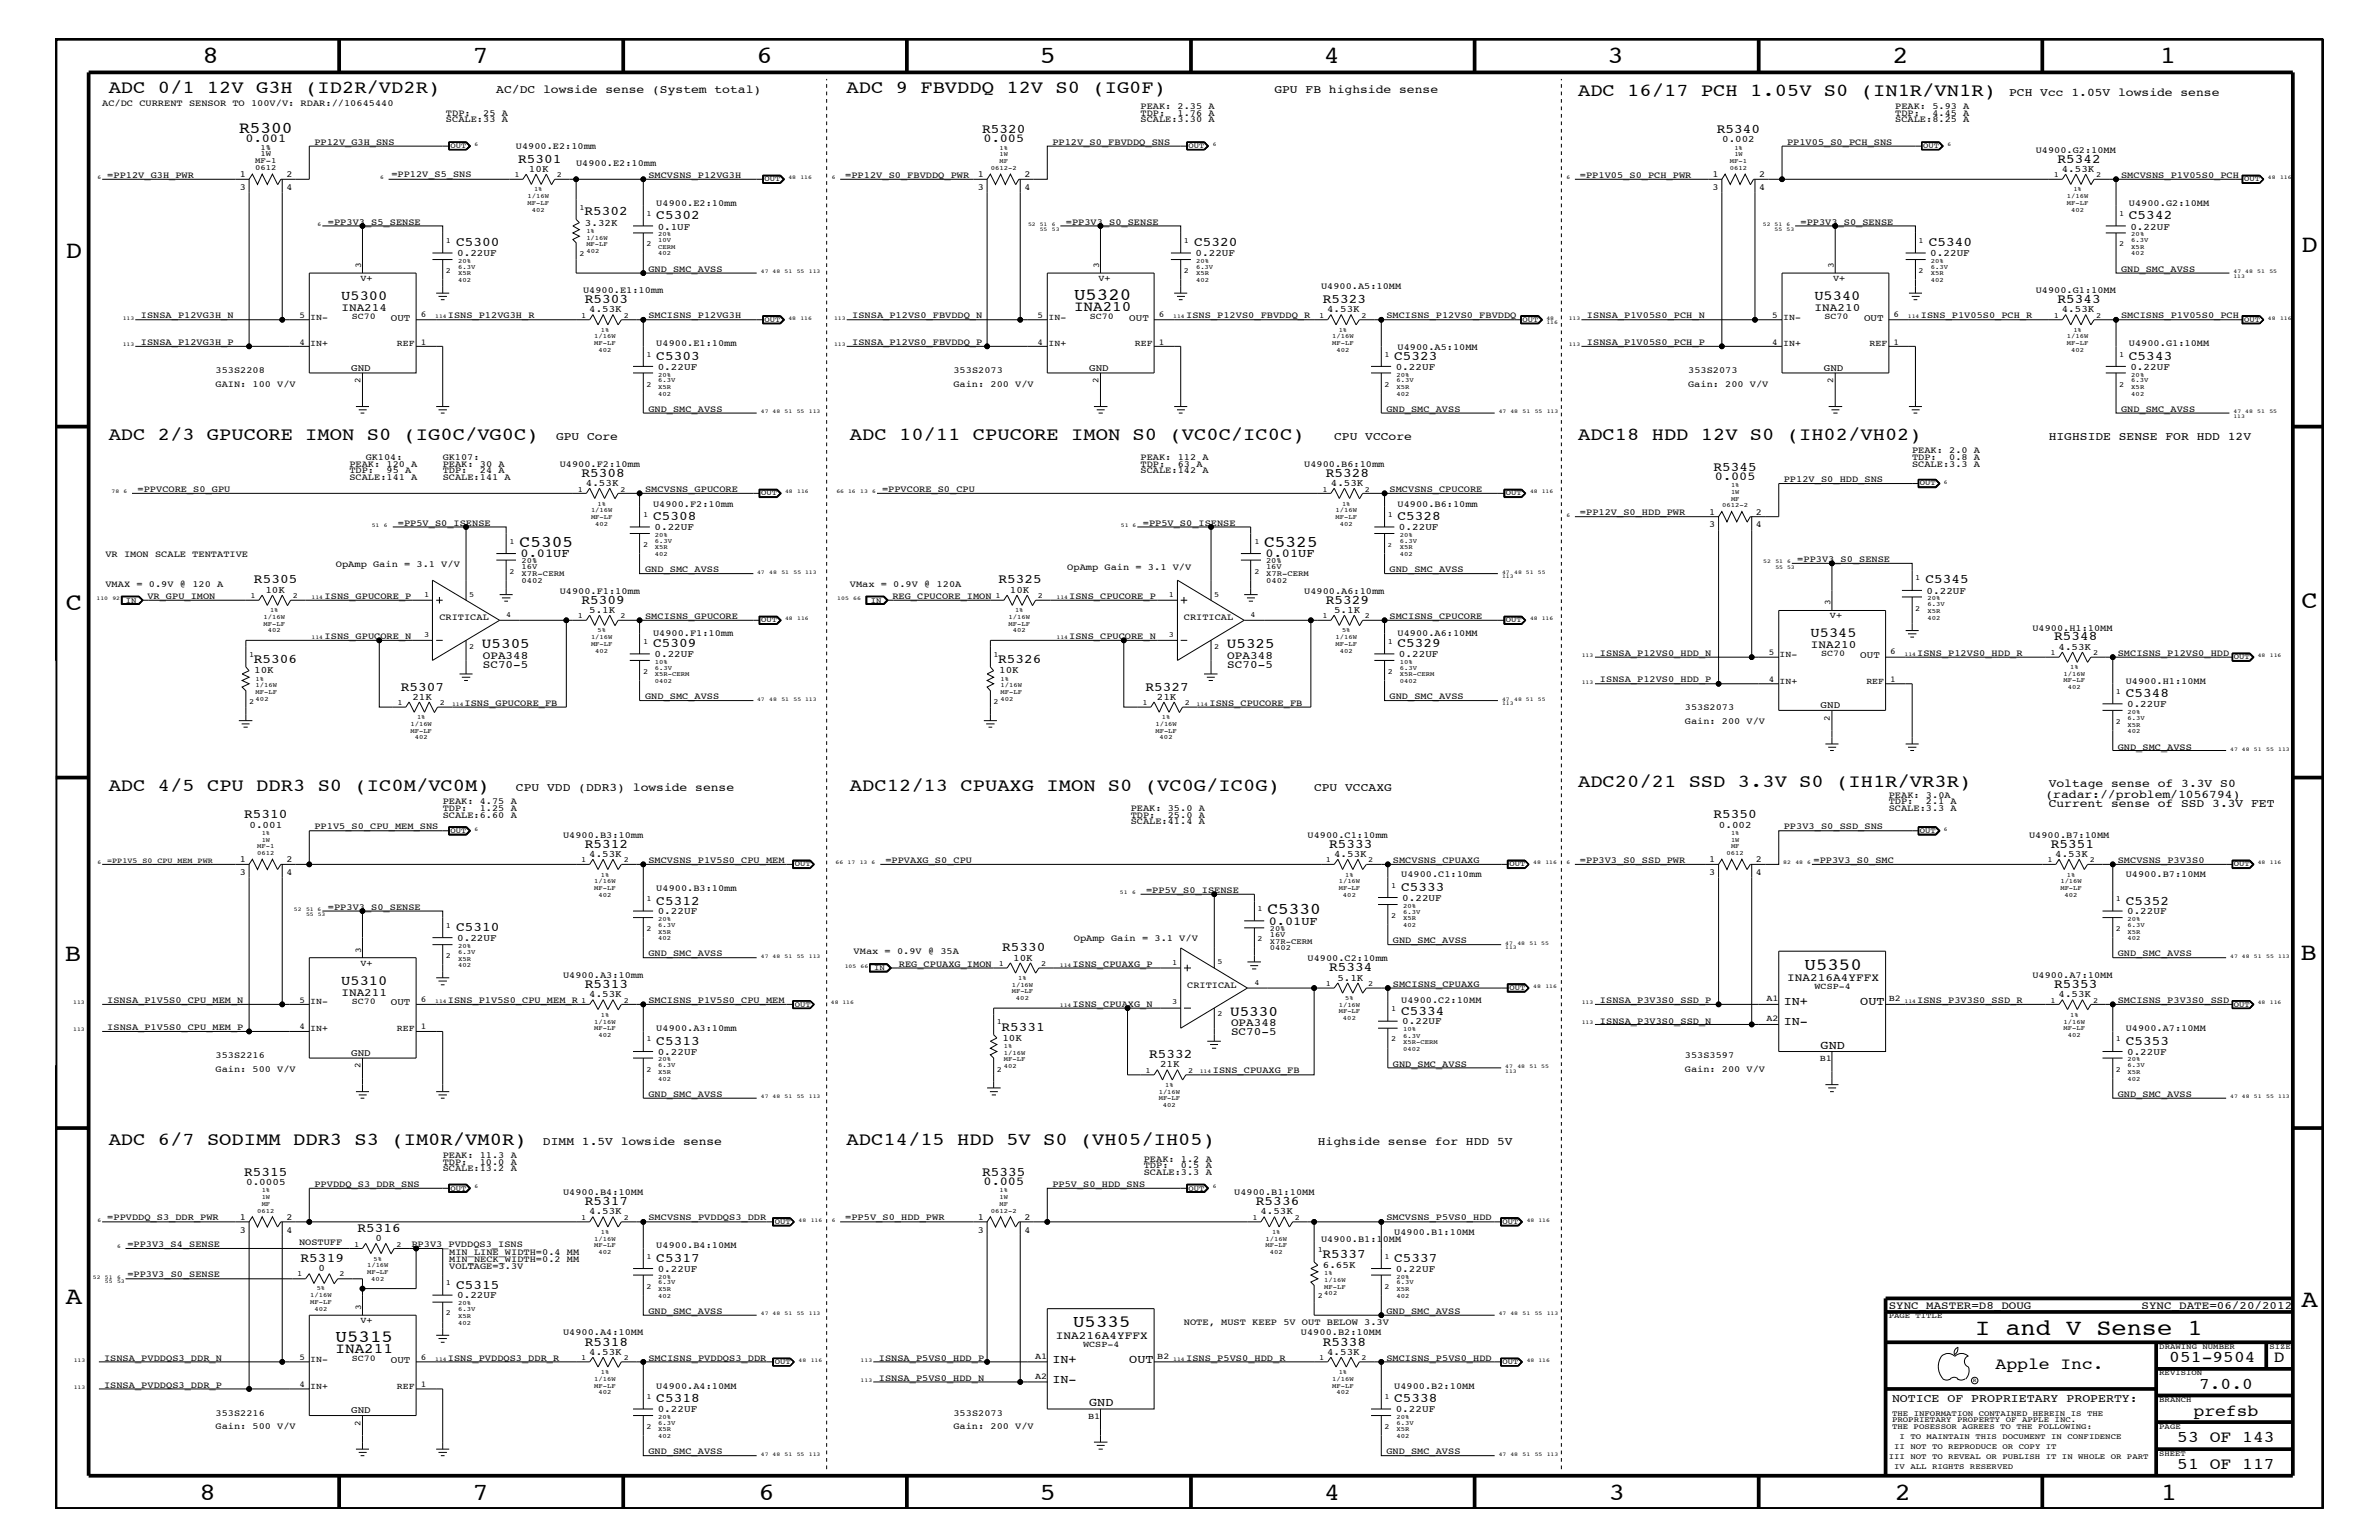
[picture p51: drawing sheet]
<svg xmlns="http://www.w3.org/2000/svg" width="432mm" height="279mm" viewBox="0 0 432 279" stroke-linecap="round" stroke-linejoin="round" font-family="sans-serif">
<defs><g id="words">
<g font-size="4.5">
<text x="36.7" y="11.5">8</text>
<text x="85.8" y="11.5">7</text>
<text x="137.3" y="11.5">6</text>
<text x="188.7" y="11.5">5</text>
<text x="240.3" y="11.5">4</text>
<text x="291.8" y="11.5">3</text>
<text x="343.5" y="11.5">2</text>
<text x="392" y="11.5">1</text>
<text x="11.9" y="46.8">D</text>
<text x="417.7" y="45.7">D</text>
<text x="11.9" y="110.6">C</text>
<text x="417.7" y="110.4">C</text>
<text x="11.8" y="174.3">B</text>
<text x="417.6" y="174.2">B</text>
<text x="11.9" y="236.7">A</text>
<text x="417.7" y="237.1">A</text>
<text x="36.2" y="272.1">8</text>
<text x="85.8" y="272.1">7</text>
<text x="137.7" y="272.1">6</text>
<text x="188.7" y="272.1">5</text>
<text x="240.4" y="272.1">4</text>
<text x="292" y="272.1">3</text>
<text x="343.9" y="272.1">2</text>
<text x="392.2" y="272.1">1</text>
</g>
<text font-size="4.1" x="358.5" y="242.3">I and V Sense 1</text>
<g font-size="3.3">
<text x="19.7" y="16.8">ADC 0/1 12V G3H (ID2R/VD2R)</text>
<text x="153.7" y="16.8">ADC 9 FBVDDQ 12V S0 (IG0F)</text>
<text x="286.4" y="17.4">ADC 16/17 PCH 1.05V S0 (IN1R/VN1R)</text>
<text x="19.7" y="79.9">ADC 2/3 GPUCORE IMON S0 (IG0C/VG0C)</text>
<text x="154.3" y="79.9">ADC 10/11 CPUCORE IMON S0 (VC0C/IC0C)</text>
<text x="286.4" y="79.9">ADC18 HDD 12V S0 (IH02/VH02)</text>
<text x="19.7" y="143.5">ADC 4/5 CPU DDR3 S0 (IC0M/VC0M)</text>
<text x="154.3" y="143.5">ADC12/13 CPUAXG IMON S0 (VC0G/IC0G)</text>
<text x="286.4" y="142.9">ADC20/21 SSD 3.3V S0 (IH1R/VR3R)</text>
<text x="19.7" y="207.7">ADC 6/7 SODIMM DDR3 S3 (IM0R/VM0R)</text>
<text x="153.7" y="207.7">ADC14/15 HDD 5V S0 (VH05/IH05)</text>
</g>
<g font-size="3.1">
<text x="194.9" y="54.4">U5320</text>
<text x="327.5" y="176">U5350</text>
<text x="60.9" y="243.5">U5315</text>
<text x="194.8" y="240.8">U5335</text>
</g>
<g font-size="3">
<text x="43.4" y="24.2">R5300</text>
<text x="94.3" y="99.3">C5305</text>
<text x="229.4" y="99.3">C5325</text>
<text x="230" y="165.9">C5330</text>
<text x="362.2" y="248.4">Apple Inc.</text>
<text x="393.7" y="247.1">051-9504</text>
<text x="399.2" y="252">7.0.0</text>
<text x="412.7" y="247.1">D</text>
<text x="398.1" y="256.8">prefsb</text>
<text x="395.2" y="261.6">53 OF 143</text>
<text x="395.2" y="266.6">51 OF 117</text>
</g>
<g font-size="2.6">
<text x="194.9" y="56.4">INA210</text>
<text x="87.5" y="117.6">U5305</text>
<text x="222.7" y="117.6">U5325</text>
<text x="223.3" y="184.3">U5330</text>
<text x="60.9" y="245.6">INA211</text>
</g>
<g font-size="2.5">
<text x="61.9" y="54.4">U5300</text>
<text x="329.3" y="54.4">U5340</text>
<text x="328.6" y="115.6">U5345</text>
<text x="61.9" y="178.7">U5310</text>
</g>
<g font-size="2.4">
<text x="94" y="29.5">R5301</text>
<text x="178.3" y="24.2">R5320</text>
<text x="311.6" y="24.2">R5340</text>
<text x="373.4" y="29.5">R5342</text>
<text x="106.1" y="39.1">R5302</text>
<text x="119.1" y="39.8">C5302</text>
<text x="386.4" y="39.8">C5342</text>
<text x="82.8" y="44.6">C5300</text>
<text x="216.7" y="44.6">C5320</text>
<text x="350.1" y="44.6">C5340</text>
<text x="106.1" y="55">R5303</text>
<text x="240.1" y="55">R5323</text>
<text x="373.4" y="55">R5343</text>
<text x="119.1" y="65.3">C5303</text>
<text x="253.1" y="65.3">C5323</text>
<text x="386.4" y="65.3">C5343</text>
<text x="105.5" y="86.5">R5308</text>
<text x="240.7" y="86.5">R5328</text>
<text x="311" y="85.4">R5345</text>
<text x="118.5" y="94.3">C5308</text>
<text x="253.7" y="94.3">C5328</text>
<text x="46.1" y="105.9">R5305</text>
<text x="181.2" y="105.9">R5325</text>
<text x="349.5" y="105.9">C5345</text>
<text x="105.5" y="109.5">R5309</text>
<text x="240.7" y="109.5">R5329</text>
<text x="118.5" y="117.4">C5309</text>
<text x="253.7" y="117.4">C5329</text>
<text x="372.8" y="116.2">R5348</text>
<text x="46.1" y="120.3">R5306</text>
<text x="72.8" y="125.3">R5307</text>
<text x="181.2" y="120.3">R5326</text>
<text x="207.9" y="125.3">R5327</text>
<text x="385.8" y="126.5">C5348</text>
<text x="44.3" y="148.4">R5310</text>
<text x="311" y="148.4">R5350</text>
<text x="106.1" y="153.8">R5312</text>
<text x="241.3" y="153.8">R5333</text>
<text x="372.2" y="153.8">R5351</text>
<text x="254.3" y="161.7">C5333</text>
<text x="119.1" y="164.1">C5312</text>
<text x="385.8" y="164.1">C5352</text>
<text x="82.8" y="168.9">C5310</text>
<text x="181.9" y="172.6">R5330</text>
<text x="106.1" y="179.3">R5313</text>
<text x="241.3" y="176.2">R5334</text>
<text x="372.8" y="179.3">R5353</text>
<text x="254.3" y="184.1">C5334</text>
<text x="119.1" y="189.5">C5313</text>
<text x="181.8" y="187">R5331</text>
<text x="208.6" y="192">R5332</text>
<text x="385.8" y="189.5">C5353</text>
<text x="44.3" y="213.3">R5315</text>
<text x="178.3" y="213.3">R5335</text>
<text x="106.1" y="218.6">R5317</text>
<text x="228" y="218.6">R5336</text>
<text x="64.9" y="223.5">R5316</text>
<text x="54.6" y="229">R5319</text>
<text x="82.8" y="233.8">C5315</text>
<text x="119.1" y="229">C5317</text>
<text x="240" y="228.2">R5337</text>
<text x="253.1" y="229">C5337</text>
<text x="106.1" y="244.1">R5318</text>
<text x="240.1" y="244.1">R5338</text>
<text x="119.1" y="254.4">C5318</text>
<text x="253.1" y="254.4">C5338</text>
</g>
<g font-size="2.2">
<text x="44.6" y="25.9">0.001</text>
<text x="178.5" y="25.9">0.005</text>
<text x="311.3" y="87.1">0.005</text>
<text x="94.5" y="101">0.01UF</text>
<text x="229.7" y="101">0.01UF</text>
<text x="230.3" y="167.8">0.01UF</text>
<text x="323.8" y="182.4">IN+</text>
<text x="337.7" y="182.4">OUT</text>
<text x="323.8" y="186">IN-</text>
<text x="330.5" y="190.3">GND</text>
<text x="178.5" y="215">0.005</text>
<text x="191" y="247.3">IN+</text>
<text x="191" y="250.9">IN-</text>
<text x="205" y="247.3">OUT</text>
<text x="197.7" y="255.1">GND</text>
</g>
<g font-size="2.1">
<text x="90.1" y="16.8">AC/DC lowside sense (System total)</text>
<text x="231.3" y="16.8">GPU FB highside sense</text>
<text x="364.7" y="17.4">PCH Vcc 1.05V lowside sense</text>
<text x="100.9" y="79.9">GPU Core</text>
<text x="242.1" y="79.9">CPU VCCore</text>
<text x="371.9" y="79.9">HIGHSIDE SENSE FOR HDD 12V</text>
<text x="93.6" y="143.5">CPU VDD (DDR3) lowside sense</text>
<text x="238.5" y="143.5">CPU VCCAXG</text>
<text x="371.9" y="142.9">Voltage sense of 3.3V S0</text>
<text x="371.3" y="144.7">(radar://problem/1056794)</text>
<text x="371.9" y="146.5">Current sense of SSD 3.3V FET</text>
<text x="98.6" y="207.7">DIMM 1.5V lowside sense</text>
<text x="239.2" y="207.7">Highside sense for HDD 5V</text>
<text x="343.4" y="254.4">NOTICE OF PROPRIETARY PROPERTY:</text>
</g>
<g font-size="2">
<text x="62" y="56.4">INA214</text>
<text x="329.4" y="56.4">INA210</text>
<text x="87.6" y="119.5">OPA348</text>
<text x="222.8" y="119.5">OPA348</text>
<text x="328.7" y="117.6">INA210</text>
<text x="87.6" y="121.2">SC70-5</text>
<text x="222.8" y="121.2">SC70-5</text>
<text x="324.4" y="178">INA216A4YFFX</text>
<text x="62" y="180.7">INA211</text>
<text x="223.4" y="186.1">OPA348</text>
<text x="223.4" y="187.8">SC70-5</text>
<text x="342.8" y="237.4">SYNC_MASTER=D8_DOUG</text>
<text x="388.7" y="237.4">SYNC_DATE=06/20/2012</text>
<text x="191.6" y="242.9">INA216A4YFFX</text>
</g>
<g font-size="1.8">
<text x="312.6" y="25.9">0.002</text>
<text x="96" y="31.2">10K</text>
<text x="374.2" y="31.2">4.53K</text>
<text x="106.2" y="40.9">3.32K</text>
<text x="119.4" y="41.7">0.1UF</text>
<text x="386.7" y="41.7">0.22UF</text>
<text x="83" y="46.5">0.22UF</text>
<text x="217" y="46.5">0.22UF</text>
<text x="350.4" y="46.5">0.22UF</text>
<text x="71" y="58.2">OUT</text>
<text x="106.9" y="56.7">4.53K</text>
<text x="205" y="58.2">OUT</text>
<text x="240.9" y="56.7">4.53K</text>
<text x="338.3" y="58.2">OUT</text>
<text x="374.2" y="56.7">4.53K</text>
<text x="63.8" y="67.3">GND</text>
<text x="119.4" y="67.1">0.22UF</text>
<text x="197.7" y="67.3">GND</text>
<text x="253.3" y="67.1">0.22UF</text>
<text x="331" y="67.3">GND</text>
<text x="386.7" y="67.1">0.22UF</text>
<text x="106.3" y="88.2">4.53K</text>
<text x="241.6" y="88.2">4.53K</text>
<text x="118.8" y="96.2">0.22UF</text>
<text x="253.9" y="96.2">0.22UF</text>
<text x="48.2" y="107.6">10K</text>
<text x="183.3" y="107.6">10K</text>
<text x="349.7" y="107.7">0.22UF</text>
<text x="106.9" y="111.2">5.1K</text>
<text x="242.1" y="111.2">5.1K</text>
<text x="118.8" y="119.2">0.22UF</text>
<text x="253.9" y="119.2">0.22UF</text>
<text x="337.7" y="119.4">OUT</text>
<text x="373.6" y="117.9">4.53K</text>
<text x="46.1" y="122.1">10K</text>
<text x="181.4" y="122.1">10K</text>
<text x="74.8" y="127">21K</text>
<text x="210" y="127">21K</text>
<text x="330.5" y="128.5">GND</text>
<text x="386.1" y="128.3">0.22UF</text>
<text x="45.3" y="150.1">0.001</text>
<text x="106.9" y="155.5">4.53K</text>
<text x="242.1" y="155.5">4.53K</text>
<text x="312" y="150.1">0.002</text>
<text x="373" y="155.5">4.53K</text>
<text x="119.4" y="165.9">0.22UF</text>
<text x="254.5" y="163.5">0.22UF</text>
<text x="386.1" y="165.9">0.22UF</text>
<text x="83" y="170.7">0.22UF</text>
<text x="183.9" y="174.3">10K</text>
<text x="242.7" y="177.9">5.1K</text>
<text x="71" y="182.4">OUT</text>
<text x="106.9" y="181">4.53K</text>
<text x="254.5" y="185.9">0.22UF</text>
<text x="373.6" y="181">4.53K</text>
<text x="63.8" y="191.5">GND</text>
<text x="119.4" y="191.4">0.22UF</text>
<text x="181.9" y="188.8">10K</text>
<text x="386.1" y="191.4">0.22UF</text>
<text x="210.6" y="193.7">21K</text>
<text x="44.7" y="215">0.0005</text>
<text x="106.9" y="220.3">4.53K</text>
<text x="228.8" y="220.3">4.53K</text>
<text x="68.2" y="225.2">0</text>
<text x="57.8" y="230.7">0</text>
<text x="119.4" y="230.7">0.22UF</text>
<text x="240.1" y="230.1">6.65K</text>
<text x="253.3" y="230.7">0.22UF</text>
<text x="83" y="235.6">0.22UF</text>
<text x="106.9" y="245.8">4.53K</text>
<text x="240.9" y="245.8">4.53K</text>
<text x="71" y="247.3">OUT</text>
<text x="63.8" y="256.4">GND</text>
<text x="119.4" y="256.2">0.22UF</text>
<text x="253.3" y="256.2">0.22UF</text>
</g>
<g font-size="1.7">
<text x="18.5" y="19.2">AC/DC CURRENT SENSOR TO 100V/V: RDAR://10645440</text>
<text x="80.9" y="22.2">SCALE:33 A</text>
<text x="80.9" y="21">TDP:</text>
<text x="87.7" y="21">25 A</text>
<text x="207" y="21">TDP:</text>
<text x="207" y="19.8">PEAK: 2.35 A</text>
<text x="207" y="22.2">SCALE:3.30 A</text>
<text x="213.7" y="21">1.76 A</text>
<text x="344" y="22.2">SCALE:8.25 A</text>
<text x="344" y="19.8">PEAK: 5.93 A</text>
<text x="344" y="21">TDP:</text>
<text x="350.7" y="21">4.45 A</text>
<text x="57.1" y="26.3">PP12V_G3H_SNS</text>
<text x="93.6" y="27.1">U4900.E2:10mm</text>
<text x="191" y="26.3">PP12V_S0_FBVDDQ_SNS</text>
<text x="324.4" y="26.3">PP1V05_S0_PCH_SNS</text>
<text x="369.5" y="27.7">U4900.G2:10MM</text>
<text x="19.5" y="32.3">=PP12V_G3H_PWR</text>
<text x="43.5" y="34.5">3</text>
<text x="43.5" y="32.2">1</text>
<text x="52" y="34.5">4</text>
<text x="52" y="32.2">2</text>
<text x="71" y="32">=PP12V_S5_SNS</text>
<text x="104.6" y="30.2">U4900.E2:10mm</text>
<text x="117.7" y="32.3">SMCVSNS_P12VG3H</text>
<text x="153.4" y="32.3">=PP12V_S0_FBVDDQ_PWR</text>
<text x="177.5" y="34.5">3</text>
<text x="177.5" y="32.2">1</text>
<text x="185.9" y="34.5">4</text>
<text x="185.9" y="32.2">2</text>
<text x="286.8" y="32.3">=PP1V05_S0_PCH_PWR</text>
<text x="310.8" y="34.5">3</text>
<text x="310.8" y="32.2">1</text>
<text x="319.3" y="34.5">4</text>
<text x="319.3" y="32.2">2</text>
<text x="385" y="32.3">SMCVSNS_P1V05S0_PCH</text>
<text x="59.5" y="40.8">=PP3V3_S5_SENSE</text>
<text x="119.1" y="37.4">U4900.E2:10mm</text>
<text x="193.5" y="40.8">=PP3V3_S0_SENSE</text>
<text x="326.8" y="40.8">=PP3V3_S0_SENSE</text>
<text x="386.4" y="37.4">U4900.G2:10MM</text>
<text x="105.8" y="53.2">U4900.E1:10mm</text>
<text x="117.7" y="49.3">GND_SMC_AVSS</text>
<text x="239.8" y="52.5">U4900.A5:10MM</text>
<text x="369.5" y="53.2">U4900.G1:10MM</text>
<text x="385" y="49.3">GND_SMC_AVSS</text>
<text x="25.6" y="57.8">ISNSA_P12VG3H_N</text>
<text x="81.3" y="57.8">ISNS_P12VG3H_R</text>
<text x="117.7" y="57.8">SMCISNS_P12VG3H</text>
<text x="154.7" y="57.8">ISNSA_P12VS0_FBVDDQ_N</text>
<text x="215.3" y="57.8">ISNS_P12VS0_FBVDDQ_R</text>
<text x="251.6" y="57.8">SMCISNS_P12VS0_FBVDDQ</text>
<text x="288" y="57.8">ISNSA_P1V05S0_PCH_N</text>
<text x="348.7" y="57.8">ISNS_P1V05S0_PCH_R</text>
<text x="385" y="57.8">SMCISNS_P1V05S0_PCH</text>
<text x="25.6" y="62.6">ISNSA_P12VG3H_P</text>
<text x="119.1" y="62.9">U4900.E1:10mm</text>
<text x="154.7" y="62.6">ISNSA_P12VS0_FBVDDQ_P</text>
<text x="253.7" y="63.4">U4900.A5:10MM</text>
<text x="288" y="62.6">ISNSA_P1V05S0_PCH_P</text>
<text x="386.4" y="62.9">U4900.G1:10MM</text>
<text x="39.1" y="70.1">GAIN: 100 V/V</text>
<text x="39.1" y="67.7">353S2208</text>
<text x="173.1" y="67.7">353S2073</text>
<text x="173.1" y="70.1">Gain: 200 V/V</text>
<text x="306.4" y="67.7">353S2073</text>
<text x="306.4" y="70.1">Gain: 200 V/V</text>
<text x="117.7" y="74.7">GND_SMC_AVSS</text>
<text x="251.6" y="74.7">GND_SMC_AVSS</text>
<text x="385" y="74.7">GND_SMC_AVSS</text>
<text x="66.4" y="83.5">GK104:</text>
<text x="80.3" y="83.5">GK107:</text>
<text x="207" y="83.5">PEAK: 112 A</text>
<text x="347" y="82.2">PEAK: 2.0 A</text>
<text x="347" y="83.5">TDP:</text>
<text x="353.8" y="83.5">0.8 A</text>
<text x="25" y="89.3">=PPVCORE_S0_GPU</text>
<text x="63.4" y="87.1">SCALE:141 A</text>
<text x="63.4" y="84.7">PEAK: 120 A</text>
<text x="63.4" y="85.9">TDP:</text>
<text x="70.2" y="85.9">95 A</text>
<text x="80.3" y="84.7">PEAK: 30 A</text>
<text x="80.3" y="85.9">TDP:</text>
<text x="80.3" y="87.1">SCALE:141 A</text>
<text x="87.1" y="85.9">24 A</text>
<text x="101.6" y="84.7">U4900.F2:10mm</text>
<text x="117.1" y="89.3">SMCVSNS_GPUCORE</text>
<text x="160.1" y="89.3">=PPVCORE_S0_CPU</text>
<text x="207" y="85.9">SCALE:142 A</text>
<text x="207" y="84.7">TDP:</text>
<text x="213.8" y="84.7">63 A</text>
<text x="236.7" y="84.7">U4900.B6:10mm</text>
<text x="252.2" y="89.3">SMCVSNS_CPUCORE</text>
<text x="323.8" y="87.5">PP12V_S0_HDD_SNS</text>
<text x="347" y="84.7">SCALE:3.3 A</text>
<text x="72.2" y="95.4">=PP5V_S0_ISENSE</text>
<text x="118.5" y="92">U4900.F2:10mm</text>
<text x="207.4" y="95.4">=PP5V_S0_ISENSE</text>
<text x="253.7" y="92">U4900.B6:10mm</text>
<text x="286.8" y="93.5">=PP12V_S0_HDD_PWR</text>
<text x="310.2" y="95.7">3</text>
<text x="310.2" y="93.4">1</text>
<text x="318.7" y="95.7">4</text>
<text x="318.7" y="93.4">2</text>
<text x="19.1" y="101">VR IMON SCALE TENTATIVE</text>
<text x="19.1" y="106.5">VMAX = 0.9V @ 120 A</text>
<text x="61" y="102.9">OpAmp Gain = 3.1 V/V</text>
<text x="101.6" y="107.7">U4900.F1:10mm</text>
<text x="117.1" y="103.8">GND_SMC_AVSS</text>
<text x="154.3" y="106.5">VMax = 0.9V @ 120A</text>
<text x="193.7" y="103.5">OpAmp Gain = 3.1 V/V</text>
<text x="236.7" y="107.7">U4900.A6:10mm</text>
<text x="252.2" y="103.8">GND_SMC_AVSS</text>
<text x="326.2" y="102.1">=PP3V3_S0_SENSE</text>
<text x="26.8" y="108.7">VR_GPU_IMON</text>
<text x="58.9" y="108.7">ISNS_GPUCORE_P</text>
<text x="79.8" y="112.6">CRITICAL</text>
<text x="117.1" y="112.3">SMCISNS_GPUCORE</text>
<text x="162" y="108.7">REG_CPUCORE_IMON</text>
<text x="194.1" y="108.7">ISNS_CPUCORE_P</text>
<text x="214.9" y="112.6">CRITICAL</text>
<text x="252.2" y="112.3">SMCISNS_CPUCORE</text>
<text x="58.9" y="115.9">ISNS_GPUCORE_N</text>
<text x="118.5" y="115.3">U4900.F1:10mm</text>
<text x="194.1" y="115.9">ISNS_CPUCORE_N</text>
<text x="253.7" y="115.3">U4900.A6:10MM</text>
<text x="290.4" y="119">ISNSA_P12VS0_HDD_N</text>
<text x="348" y="119">ISNS_P12VS0_HDD_R</text>
<text x="368.9" y="114.4">U4900.H1:10MM</text>
<text x="384.4" y="119">SMCISNS_P12VS0_HDD</text>
<text x="290.4" y="123.8">ISNSA_P12VS0_HDD_P</text>
<text x="385.8" y="124.1">U4900.H1:10MM</text>
<text x="84.3" y="128">ISNS_GPUCORE_FB</text>
<text x="117.1" y="126.9">GND_SMC_AVSS</text>
<text x="219.5" y="128">ISNS_CPUCORE_FB</text>
<text x="252.2" y="126.9">GND_SMC_AVSS</text>
<text x="305.8" y="131.3">Gain: 200 V/V</text>
<text x="305.8" y="128.9">353S2073</text>
<text x="384.4" y="136">GND_SMC_AVSS</text>
<text x="80.3" y="145.9">PEAK: 4.75 A</text>
<text x="80.3" y="148.4">SCALE:6.60 A</text>
<text x="80.3" y="147.1">TDP:</text>
<text x="87.1" y="147.1">1.25 A</text>
<text x="205.2" y="147.1">PEAK: 35.0 A</text>
<text x="205.2" y="148.4">TDP:</text>
<text x="205.2" y="149.5">SCALE:41.4 A</text>
<text x="212" y="148.4">25.0 A</text>
<text x="342.8" y="144.7">PEAK: 3.0A</text>
<text x="342.8" y="147.1">SCALE:3.3 A</text>
<text x="342.8" y="145.9">TDP:</text>
<text x="349.6" y="145.9">2.1 A</text>
<text x="57.1" y="150.5">PP1V5_S0_CPU_MEM_SNS</text>
<text x="102.2" y="152">U4900.B3:10mm</text>
<text x="237.3" y="152">U4900.C1:10mm</text>
<text x="323.8" y="150.5">PP3V3_S0_SSD_SNS</text>
<text x="368.3" y="152">U4900.B7:10MM</text>
<text x="43.5" y="158.8">3</text>
<text x="43.5" y="156.4">1</text>
<text x="52" y="158.8">4</text>
<text x="52" y="156.4">2</text>
<text x="117.7" y="156.6">SMCVSNS_P1V5S0_CPU_MEM</text>
<text x="119.1" y="161.7">U4900.B3:10mm</text>
<text x="160.7" y="156.6">=PPVAXG_S0_CPU</text>
<text x="208" y="162">=PP5V_S0_ISENSE</text>
<text x="252.8" y="156.6">SMCVSNS_CPUAXG</text>
<text x="254.3" y="159.2">U4900.C1:10mm</text>
<text x="286.8" y="156.6">=PP3V3_S0_SSD_PWR</text>
<text x="310.2" y="158.8">3</text>
<text x="310.2" y="156.4">1</text>
<text x="318.7" y="158.8">4</text>
<text x="318.7" y="156.4">2</text>
<text x="329.2" y="156.6">=PP3V3_S0_SMC</text>
<text x="384.4" y="156.6">SMCVSNS_P3V3S0</text>
<text x="385.8" y="159.2">U4900.B7:10MM</text>
<text x="59.5" y="165">=PP3V3_S0_SENSE</text>
<text x="117.7" y="173.5">GND_SMC_AVSS</text>
<text x="154.9" y="173.2">VMax = 0.9V @ 35A</text>
<text x="194.9" y="170.7">OpAmp Gain = 3.1 V/V</text>
<text x="252.8" y="171.1">GND_SMC_AVSS</text>
<text x="384.4" y="173.5">GND_SMC_AVSS</text>
<text x="102.2" y="177.4">U4900.A3:10mm</text>
<text x="163.2" y="175.4">REG_CPUAXG_IMON</text>
<text x="194.6" y="175.4">ISNS_CPUAXG_P</text>
<text x="215.5" y="179.3">CRITICAL</text>
<text x="237.3" y="174.4">U4900.C2:10mm</text>
<text x="252.8" y="179">SMCISNS_CPUAXG</text>
<text x="368.9" y="177.4">U4900.A7:10MM</text>
<text x="19.5" y="182.1">ISNSA_P1V5S0_CPU_MEM_N</text>
<text x="81.3" y="182.1">ISNS_P1V5S0_CPU_MEM_R</text>
<text x="117.7" y="182.1">SMCISNS_P1V5S0_CPU_MEM</text>
<text x="194.6" y="182.7">ISNS_CPUAXG_N</text>
<text x="254.3" y="182.1">U4900.C2:10MM</text>
<text x="290.4" y="185.7">ISNSA_P3V3S0_SSD_N</text>
<text x="290.4" y="182.1">ISNSA_P3V3S0_SSD_P</text>
<text x="348" y="182.1">ISNS_P3V3S0_SSD_R</text>
<text x="384.4" y="182.1">SMCISNS_P3V3S0_SSD</text>
<text x="19.5" y="186.9">ISNSA_P1V5S0_CPU_MEM_P</text>
<text x="39.1" y="192">353S2216</text>
<text x="119.1" y="187.1">U4900.A3:10mm</text>
<text x="305.8" y="192">353S3597</text>
<text x="385.8" y="187.1">U4900.A7:10MM</text>
<text x="39.1" y="194.4">Gain: 500 V/V</text>
<text x="220.1" y="194.8">ISNS_CPUAXG_FB</text>
<text x="252.8" y="193.6">GND_SMC_AVSS</text>
<text x="305.8" y="194.4">Gain: 200 V/V</text>
<text x="117.7" y="199">GND_SMC_AVSS</text>
<text x="384.4" y="199">GND_SMC_AVSS</text>
<text x="57.1" y="215.3">PPVDDQ_S3_DDR_SNS</text>
<text x="80.3" y="210.2">PEAK: 11.3 A</text>
<text x="80.3" y="211.4">TDP:</text>
<text x="80.3" y="212.5">SCALE:13.2 A</text>
<text x="87.1" y="211.4">10.0 A</text>
<text x="191" y="215.3">PP5V_S0_HDD_SNS</text>
<text x="207.6" y="213.2">SCALE:3.3 A</text>
<text x="207.6" y="211.9">TDP:</text>
<text x="207.6" y="210.8">PEAK: 1.2 A</text>
<text x="214.3" y="211.9">0.5 A</text>
<text x="19.5" y="221.4">=PPVDDQ_S3_DDR_PWR</text>
<text x="43.5" y="221.3">1</text>
<text x="52" y="221.3">2</text>
<text x="102.2" y="216.9">U4900.B4:10MM</text>
<text x="117.7" y="221.4">SMCVSNS_PVDDQS3_DDR</text>
<text x="153.4" y="221.4">=PP5V_S0_HDD_PWR</text>
<text x="177.5" y="221.3">1</text>
<text x="185.9" y="221.3">2</text>
<text x="224" y="216.9">U4900.B1:10MM</text>
<text x="251.6" y="221.4">SMCVSNS_P5VS0_HDD</text>
<text x="23.1" y="226.3">=PP3V3_S4_SENSE</text>
<text x="43.5" y="223.6">3</text>
<text x="52" y="223.6">4</text>
<text x="54.3" y="225.9">NOSTUFF</text>
<text x="74.7" y="226.3">PP3V3_PVDDQS3_ISNS</text>
<text x="81.5" y="227.7">MIN_LINE_WIDTH=0.4 MM</text>
<text x="119.1" y="226.5">U4900.B4:10MM</text>
<text x="177.5" y="223.6">3</text>
<text x="185.9" y="223.6">4</text>
<text x="239.8" y="225.3">U4900.B1:10MM</text>
<text x="253.1" y="224.1">U4900.B1:10MM</text>
<text x="23.1" y="231.8">=PP3V3_S0_SENSE</text>
<text x="81.5" y="229">MIN_NECK_WIDTH=0.2 MM</text>
<text x="81.5" y="230.2">VOLTAGE=3.3V</text>
<text x="117.7" y="238.4">GND_SMC_AVSS</text>
<text x="251.6" y="238.4">GND_SMC_AVSS</text>
<text x="102.2" y="242.3">U4900.A4:10MM</text>
<text x="214.9" y="240.5">NOTE, MUST KEEP 5V OUT BELOW 3.3V</text>
<text x="236.1" y="242.3">U4900.B2:10MM</text>
<text x="18.9" y="246.9">ISNSA_PVDDQS3_DDR_N</text>
<text x="18.9" y="251.7">ISNSA_PVDDQS3_DDR_P</text>
<text x="81.3" y="246.9">ISNS_PVDDQS3_DDR_R</text>
<text x="117.7" y="246.9">SMCISNS_PVDDQS3_DDR</text>
<text x="119.1" y="252">U4900.A4:10MM</text>
<text x="159.5" y="250.6">ISNSA_P5VS0_HDD_N</text>
<text x="159.5" y="246.9">ISNSA_P5VS0_HDD_P</text>
<text x="215.3" y="246.9">ISNS_P5VS0_HDD_R</text>
<text x="251.6" y="246.9">SMCISNS_P5VS0_HDD</text>
<text x="253.1" y="252">U4900.B2:10MM</text>
<text x="39.1" y="256.8">353S2216</text>
<text x="173.1" y="256.8">353S2073</text>
<text x="39.1" y="259.3">Gain: 500 V/V</text>
<text x="117.7" y="263.8">GND_SMC_AVSS</text>
<text x="173.1" y="259.3">Gain: 200 V/V</text>
<text x="251.6" y="263.8">GND_SMC_AVSS</text>
</g>
<g font-size="1.6">
<text x="65.4" y="51">V+</text>
<text x="65.5" y="48.5" transform="rotate(-90 65.5 48.5)">3</text>
<text x="199.4" y="51">V+</text>
<text x="199.5" y="48.5" transform="rotate(-90 199.5 48.5)">3</text>
<text x="332.7" y="51">V+</text>
<text x="332.8" y="48.5" transform="rotate(-90 332.8 48.5)">3</text>
<text x="54.4" y="57.7">5</text>
<text x="56.3" y="58">IN-</text>
<text x="63.8" y="57.9">SC70</text>
<text x="76.4" y="57.5">6</text>
<text x="188.3" y="57.7">5</text>
<text x="190.3" y="58">IN-</text>
<text x="197.8" y="57.9">SC70</text>
<text x="210.3" y="57.5">6</text>
<text x="321.6" y="57.7">5</text>
<text x="323.7" y="58">IN-</text>
<text x="331.1" y="57.9">SC70</text>
<text x="343.7" y="57.5">6</text>
<text x="54.4" y="62.5">4</text>
<text x="56.3" y="62.9">IN+</text>
<text x="72.1" y="62.9">REF</text>
<text x="76.4" y="62.5">1</text>
<text x="188.3" y="62.5">4</text>
<text x="190.3" y="62.9">IN+</text>
<text x="206" y="62.9">REF</text>
<text x="210.3" y="62.5">1</text>
<text x="321.6" y="62.5">4</text>
<text x="323.7" y="62.9">IN+</text>
<text x="339.3" y="62.9">REF</text>
<text x="343.7" y="62.5">1</text>
<text x="65.4" y="69.5" transform="rotate(-90 65.4 69.5)">2</text>
<text x="199.4" y="69.5" transform="rotate(-90 199.4 69.5)">2</text>
<text x="332.7" y="69.5" transform="rotate(-90 332.7 69.5)">2</text>
<text x="332.1" y="112.2">V+</text>
<text x="332.2" y="109.8" transform="rotate(-90 332.2 109.8)">3</text>
<text x="321.1" y="118.9">5</text>
<text x="323" y="119.2">IN-</text>
<text x="330.5" y="119.1">SC70</text>
<text x="343.1" y="118.7">6</text>
<text x="321.1" y="123.7">4</text>
<text x="323" y="124.1">IN+</text>
<text x="338.8" y="124.1">REF</text>
<text x="343.1" y="123.7">1</text>
<text x="332.1" y="130.8" transform="rotate(-90 332.1 130.8)">2</text>
<text x="65.5" y="172.8" transform="rotate(-90 65.5 172.8)">3</text>
<text x="65.4" y="175.2">V+</text>
<text x="329.4" y="179.5">WCSP-4</text>
<text x="54.4" y="181.9">5</text>
<text x="56.3" y="182.2">IN-</text>
<text x="63.8" y="182.1">SC70</text>
<text x="76.4" y="181.8">6</text>
<text x="320.6" y="181.6">A1</text>
<text x="320.6" y="185.3">A2</text>
<text x="342.8" y="181.6">B2</text>
<text x="54.4" y="186.7">4</text>
<text x="56.3" y="187.1">IN+</text>
<text x="72.1" y="187.1">REF</text>
<text x="76.4" y="186.7">1</text>
<text x="65.4" y="193.8" transform="rotate(-90 65.4 193.8)">2</text>
<text x="330.3" y="192.6">B1</text>
<text x="65.5" y="237.7" transform="rotate(-90 65.5 237.7)">3</text>
<text x="65.4" y="240.1">V+</text>
<text x="196.6" y="244.4">WCSP-4</text>
<text x="54.4" y="251.6">4</text>
<text x="54.4" y="246.7">5</text>
<text x="56.3" y="252">IN+</text>
<text x="56.3" y="247.1">IN-</text>
<text x="63.8" y="247">SC70</text>
<text x="72.1" y="252">REF</text>
<text x="76.4" y="251.6">1</text>
<text x="76.4" y="246.7">6</text>
<text x="187.9" y="246.5">A1</text>
<text x="187.9" y="250.1">A2</text>
<text x="210.1" y="246.5">B2</text>
<text x="197.5" y="257.4">B1</text>
<text x="65.4" y="258.7" transform="rotate(-90 65.4 258.7)">2</text>
</g>
<g font-size="1.4">
<text x="46.3" y="29.7">MF-1</text>
<text x="47.3" y="27.2">1%</text>
<text x="47.3" y="28.4">1W</text>
<text x="81.8" y="26.9">OUT</text>
<text x="215.7" y="26.9">OUT</text>
<text x="349.1" y="26.9">OUT</text>
<text x="46.3" y="30.8">0612</text>
<text x="93.4" y="32.2">1</text>
<text x="101.1" y="32.2">2</text>
<text x="138.8" y="32.9">OUT</text>
<text x="372.8" y="32.2">1</text>
<text x="380.5" y="32.2">2</text>
<text x="407.3" y="32.9">OUT</text>
<text x="105.2" y="38">1</text>
<text x="117.3" y="39.2">1</text>
<text x="384.6" y="39.2">1</text>
<text x="80.9" y="44.1">1</text>
<text x="105.2" y="46.5">2</text>
<text x="117.3" y="44.6">2</text>
<text x="214.9" y="44.1">1</text>
<text x="348.2" y="44.1">1</text>
<text x="384.6" y="44.6">2</text>
<text x="80.9" y="49.6">2</text>
<text x="214.9" y="49.6">2</text>
<text x="348.2" y="49.6">2</text>
<text x="105.5" y="57.7">1</text>
<text x="113.2" y="57.7">2</text>
<text x="138.8" y="58.4">OUT</text>
<text x="239.4" y="57.7">1</text>
<text x="247.1" y="57.7">2</text>
<text x="276.4" y="58.4">OUT</text>
<text x="372.8" y="57.7">1</text>
<text x="380.5" y="57.7">2</text>
<text x="407.3" y="58.4">OUT</text>
<text x="117.3" y="64.7">1</text>
<text x="251.3" y="64.7">1</text>
<text x="384.6" y="64.7">1</text>
<text x="117.3" y="70.1">2</text>
<text x="251.3" y="70.1">2</text>
<text x="384.6" y="70.1">2</text>
<text x="104.9" y="89.2">1</text>
<text x="112.6" y="89.2">2</text>
<text x="138.2" y="89.9">OUT</text>
<text x="240" y="89.2">1</text>
<text x="247.7" y="89.2">2</text>
<text x="273.3" y="89.9">OUT</text>
<text x="348.5" y="88.1">OUT</text>
<text x="116.8" y="93.8">1</text>
<text x="251.9" y="93.8">1</text>
<text x="92.5" y="98.7">1</text>
<text x="116.8" y="99.3">2</text>
<text x="227.7" y="98.7">1</text>
<text x="92.5" y="104.1">2</text>
<text x="94.7" y="103.3">16V</text>
<text x="94.7" y="104.6">X7R-CERM</text>
<text x="94.7" y="105.8">0402</text>
<text x="94.7" y="102.2">20%</text>
<text x="227.7" y="104.1">2</text>
<text x="229.8" y="105.8">0402</text>
<text x="229.8" y="103.3">16V</text>
<text x="229.8" y="104.6">X7R-CERM</text>
<text x="229.8" y="102.2">20%</text>
<text x="347.6" y="105.3">1</text>
<text x="22.9" y="109.3">IN</text>
<text x="45.5" y="108.6">1</text>
<text x="53.2" y="108.6">2</text>
<text x="77" y="108.3">1</text>
<text x="85.2" y="108.3">5</text>
<text x="91.9" y="112">4</text>
<text x="104.9" y="112.2">1</text>
<text x="112.6" y="112.2">2</text>
<text x="138.2" y="112.9">OUT</text>
<text x="158.1" y="109.3">IN</text>
<text x="180.7" y="108.6">1</text>
<text x="188.4" y="108.6">2</text>
<text x="212.2" y="108.3">1</text>
<text x="220.4" y="108.3">5</text>
<text x="227" y="112">4</text>
<text x="240" y="112.2">1</text>
<text x="247.7" y="112.2">2</text>
<text x="273.3" y="112.9">OUT</text>
<text x="347.6" y="110.8">2</text>
<text x="45.2" y="119.2">1</text>
<text x="77" y="115.6">3</text>
<text x="85.2" y="117.7">2</text>
<text x="116.8" y="116.8">1</text>
<text x="180.3" y="119.2">1</text>
<text x="212.2" y="115.6">3</text>
<text x="220.4" y="117.7">2</text>
<text x="251.9" y="116.8">1</text>
<text x="372.2" y="118.9">1</text>
<text x="379.9" y="118.9">2</text>
<text x="405.5" y="119.6">OUT</text>
<text x="116.8" y="122.3">2</text>
<text x="251.9" y="122.3">2</text>
<text x="384" y="125.9">1</text>
<text x="45.2" y="127.7">2</text>
<text x="72.1" y="128">1</text>
<text x="79.8" y="128">2</text>
<text x="180.3" y="127.7">2</text>
<text x="207.3" y="128">1</text>
<text x="215.1" y="128">2</text>
<text x="384" y="131.3">2</text>
<text x="81.8" y="151.1">OUT</text>
<text x="348.5" y="151.1">OUT</text>
<text x="19.5" y="156.6">=PP1V5_S0_CPU_MEM_PWR</text>
<text x="105.5" y="156.4">1</text>
<text x="113.2" y="156.4">2</text>
<text x="144.3" y="157.2">OUT</text>
<text x="240.6" y="156.4">1</text>
<text x="248.3" y="156.4">2</text>
<text x="252.5" y="161.1">1</text>
<text x="274" y="157.2">OUT</text>
<text x="371.6" y="156.4">1</text>
<text x="379.3" y="156.4">2</text>
<text x="405.5" y="157.2">OUT</text>
<text x="117.3" y="163.5">1</text>
<text x="228.3" y="165.3">1</text>
<text x="252.5" y="166.5">2</text>
<text x="384" y="163.5">1</text>
<text x="80.9" y="173.8">2</text>
<text x="80.9" y="168.3">1</text>
<text x="117.3" y="168.9">2</text>
<text x="228.3" y="170.7">2</text>
<text x="230.5" y="168.9">20%</text>
<text x="230.5" y="171.2">X7R-CERM</text>
<text x="230.5" y="170">16V</text>
<text x="230.5" y="172.4">0402</text>
<text x="384" y="168.9">2</text>
<text x="158.7" y="176">IN</text>
<text x="181.3" y="175.2">1</text>
<text x="189" y="175.2">2</text>
<text x="212.8" y="175">1</text>
<text x="221" y="175">5</text>
<text x="227.7" y="178.7">4</text>
<text x="240.6" y="178.8">1</text>
<text x="248.3" y="178.8">2</text>
<text x="274" y="179.6">OUT</text>
<text x="105.5" y="181.9">1</text>
<text x="113.2" y="181.9">2</text>
<text x="144.3" y="182.7">OUT</text>
<text x="180.9" y="185.9">1</text>
<text x="212.8" y="182.2">3</text>
<text x="221" y="184.3">2</text>
<text x="252.5" y="183.5">1</text>
<text x="372.2" y="181.9">1</text>
<text x="379.9" y="181.9">2</text>
<text x="405.5" y="182.7">OUT</text>
<text x="117.3" y="188.9">1</text>
<text x="252.5" y="188.9">2</text>
<text x="384" y="188.9">1</text>
<text x="117.3" y="194.4">2</text>
<text x="180.9" y="194.4">2</text>
<text x="207.9" y="194.7">1</text>
<text x="215.6" y="194.7">2</text>
<text x="384" y="194.4">2</text>
<text x="81.8" y="216">OUT</text>
<text x="105.5" y="221.3">1</text>
<text x="113.2" y="221.3">2</text>
<text x="215.7" y="216">OUT</text>
<text x="227.3" y="221.3">1</text>
<text x="235" y="221.3">2</text>
<text x="64.3" y="226.2">1</text>
<text x="72" y="226.2">2</text>
<text x="140.6" y="222">OUT</text>
<text x="239.2" y="227.1">1</text>
<text x="272.7" y="222">OUT</text>
<text x="53.9" y="231.6">1</text>
<text x="61.6" y="231.6">2</text>
<text x="80.9" y="233.2">1</text>
<text x="117.3" y="233.8">2</text>
<text x="117.3" y="228.4">1</text>
<text x="251.3" y="233.8">2</text>
<text x="251.3" y="228.4">1</text>
<text x="80.9" y="238.6">2</text>
<text x="239.2" y="235.6">2</text>
<text x="342.8" y="239.2">PAGE TITLE</text>
<text x="391.9" y="244.7">DRAWING NUMBER</text>
<text x="411.9" y="244.7">SIZE</text>
<text x="105.5" y="246.7">1</text>
<text x="113.2" y="246.7">2</text>
<text x="140.6" y="247.5">OUT</text>
<text x="239.4" y="246.7">1</text>
<text x="247.1" y="246.7">2</text>
<text x="272.7" y="247.5">OUT</text>
<text x="391.9" y="249.5">REVISION</text>
<text x="117.3" y="253.8">1</text>
<text x="251.3" y="253.8">1</text>
<text x="343.4" y="256.8">THE INFORMATION CONTAINED HEREIN IS THE</text>
<text x="391.9" y="254.4">BRANCH</text>
<text x="117.3" y="259.3">2</text>
<text x="251.3" y="259.3">2</text>
<text x="343.4" y="258">PROPRIETARY PROPERTY OF APPLE INC.</text>
<text x="343.4" y="259.3">THE POSESSOR AGREES TO THE FOLLOWING:</text>
<text x="343.8" y="262.9">II NOT TO REPRODUCE OR COPY IT</text>
<text x="344.8" y="261.1">I TO MAINTAIN THIS DOCUMENT IN CONFIDENCE</text>
<text x="391.9" y="259.3">PAGE</text>
<text x="342.8" y="264.7">III NOT TO REVEAL OR PUBLISH IT IN WHOLE OR PART</text>
<text x="343.8" y="266.6">IV ALL RIGHTS RESERVED</text>
<text x="391.9" y="264.1">SHEET</text>
</g>
<g font-size="1.2">
<text x="181.4" y="29.7">MF</text>
<text x="181.4" y="28.4">1W</text>
<text x="181.4" y="27.2">1%</text>
<text x="314" y="29.7">MF-1</text>
<text x="314.8" y="27.2">1%</text>
<text x="314.8" y="28.4">1W</text>
<text x="95.8" y="35.9">1/16W</text>
<text x="96.9" y="34.7">1%</text>
<text x="179.8" y="30.8">0612-2</text>
<text x="314" y="30.8">0612</text>
<text x="375.2" y="35.9">1/16W</text>
<text x="376.3" y="34.7">1%</text>
<text x="95.8" y="37.2">MF-LF</text>
<text x="96.5" y="38.4">402</text>
<text x="375.2" y="37.2">MF-LF</text>
<text x="375.9" y="38.4">402</text>
<text x="83.1" y="47.7">20%</text>
<text x="106.4" y="45.9">402</text>
<text x="106.4" y="42.3">1%</text>
<text x="106.4" y="43.5">1/16W</text>
<text x="106.4" y="44.6">MF-LF</text>
<text x="119.5" y="46.3">402</text>
<text x="119.5" y="42.9">20%</text>
<text x="119.5" y="44">10V</text>
<text x="119.5" y="45.2">CERM</text>
<text x="217.1" y="47.7">20%</text>
<text x="350.4" y="47.7">20%</text>
<text x="386.8" y="46.3">402</text>
<text x="386.8" y="44">6.3V</text>
<text x="386.8" y="42.9">20%</text>
<text x="386.8" y="45.2">X5R</text>
<text x="83.1" y="48.8">6.3V</text>
<text x="83.1" y="50">X5R</text>
<text x="83.1" y="51.3">402</text>
<text x="217.1" y="50">X5R</text>
<text x="217.1" y="51.3">402</text>
<text x="217.1" y="48.8">6.3V</text>
<text x="350.4" y="50">X5R</text>
<text x="350.4" y="51.3">402</text>
<text x="350.4" y="48.8">6.3V</text>
<text x="107.9" y="61.4">1/16W</text>
<text x="107.9" y="62.6">MF-LF</text>
<text x="108.6" y="63.9">402</text>
<text x="109.1" y="60.2">1%</text>
<text x="241.8" y="62.6">MF-LF</text>
<text x="241.8" y="61.4">1/16W</text>
<text x="242.6" y="63.9">402</text>
<text x="243" y="60.2">1%</text>
<text x="375.2" y="61.4">1/16W</text>
<text x="375.2" y="62.6">MF-LF</text>
<text x="375.9" y="63.9">402</text>
<text x="376.3" y="60.2">1%</text>
<text x="119.5" y="68.4">20%</text>
<text x="119.5" y="71.8">402</text>
<text x="119.5" y="70.6">X5R</text>
<text x="119.5" y="69.4">6.3V</text>
<text x="253.5" y="71.8">402</text>
<text x="253.5" y="70.6">X5R</text>
<text x="253.5" y="69.4">6.3V</text>
<text x="253.5" y="68.4">20%</text>
<text x="386.8" y="70.6">X5R</text>
<text x="386.8" y="71.8">402</text>
<text x="386.8" y="69.4">6.3V</text>
<text x="386.8" y="68.4">20%</text>
<text x="314.2" y="89.7">1W</text>
<text x="314.2" y="88.4">1%</text>
<text x="107.3" y="94.2">MF-LF</text>
<text x="107.3" y="92.9">1/16W</text>
<text x="108" y="95.4">402</text>
<text x="108.5" y="91.7">1%</text>
<text x="242.4" y="94.2">MF-LF</text>
<text x="242.4" y="92.9">1/16W</text>
<text x="243.2" y="95.4">402</text>
<text x="243.6" y="91.7">1%</text>
<text x="312.6" y="92.1">0612-2</text>
<text x="314.2" y="90.9">MF</text>
<text x="118.9" y="99.7">X5R</text>
<text x="118.9" y="98.5">6.3V</text>
<text x="118.9" y="97.4">20%</text>
<text x="118.9" y="101">402</text>
<text x="251.9" y="99.3">2</text>
<text x="254.1" y="98.5">6.3V</text>
<text x="254.1" y="101">402</text>
<text x="254.1" y="99.7">X5R</text>
<text x="254.1" y="97.4">20%</text>
<text x="47.8" y="113.6">MF-LF</text>
<text x="47.8" y="112.3">1/16W</text>
<text x="49" y="111.1">1%</text>
<text x="183" y="112.3">1/16W</text>
<text x="183" y="113.6">MF-LF</text>
<text x="184.2" y="111.1">1%</text>
<text x="349.8" y="110">6.3V</text>
<text x="349.8" y="112.5">402</text>
<text x="349.8" y="111.2">X5R</text>
<text x="349.8" y="108.9">20%</text>
<text x="48.6" y="114.8">402</text>
<text x="107.3" y="117.2">MF-LF</text>
<text x="107.3" y="115.9">1/16W</text>
<text x="108" y="118.4">402</text>
<text x="108.5" y="114.8">5%</text>
<text x="183.8" y="114.8">402</text>
<text x="242.4" y="115.9">1/16W</text>
<text x="242.4" y="117.2">MF-LF</text>
<text x="243.2" y="118.4">402</text>
<text x="243.6" y="114.8">5%</text>
<text x="46.4" y="125.9">MF-LF</text>
<text x="46.4" y="124.7">1/16W</text>
<text x="46.4" y="123.5">1%</text>
<text x="118.9" y="120.4">10%</text>
<text x="118.9" y="121.5">6.3V</text>
<text x="118.9" y="122.7">X5R-CERM</text>
<text x="118.9" y="124">0402</text>
<text x="181.6" y="123.5">1%</text>
<text x="181.6" y="124.7">1/16W</text>
<text x="181.6" y="125.9">MF-LF</text>
<text x="254.1" y="124">0402</text>
<text x="254.1" y="122.7">X5R-CERM</text>
<text x="254.1" y="121.5">6.3V</text>
<text x="254.1" y="120.4">10%</text>
<text x="374.6" y="122.6">1/16W</text>
<text x="374.6" y="123.8">MF-LF</text>
<text x="375.3" y="125.1">402</text>
<text x="375.8" y="121.4">1%</text>
<text x="46.4" y="127.1">402</text>
<text x="74.5" y="131.7">1/16W</text>
<text x="75.7" y="130.5">1%</text>
<text x="181.6" y="127.1">402</text>
<text x="209.7" y="131.7">1/16W</text>
<text x="210.9" y="130.5">1%</text>
<text x="386.2" y="129.6">20%</text>
<text x="386.2" y="130.7">6.3V</text>
<text x="386.2" y="131.9">X5R</text>
<text x="74.5" y="133">MF-LF</text>
<text x="75.3" y="134.1">402</text>
<text x="209.7" y="133">MF-LF</text>
<text x="210.5" y="134.1">402</text>
<text x="386.2" y="133">402</text>
<text x="46.7" y="155.1">0612</text>
<text x="46.7" y="153.9">MF-1</text>
<text x="47.5" y="152.7">1W</text>
<text x="47.5" y="151.5">1%</text>
<text x="313.4" y="155.1">0612</text>
<text x="314.2" y="152.7">1W</text>
<text x="314.2" y="151.5">1%</text>
<text x="314.2" y="153.9">MF</text>
<text x="107.9" y="161.4">MF-LF</text>
<text x="107.9" y="160.2">1/16W</text>
<text x="109.1" y="159">1%</text>
<text x="243" y="161.4">MF-LF</text>
<text x="243" y="160.2">1/16W</text>
<text x="244.2" y="159">1%</text>
<text x="374" y="160.2">1/16W</text>
<text x="374" y="161.4">MF-LF</text>
<text x="375.2" y="159">1%</text>
<text x="108.6" y="162.7">402</text>
<text x="119.5" y="167.1">20%</text>
<text x="243.8" y="162.7">402</text>
<text x="254.7" y="164.7">20%</text>
<text x="254.7" y="167">X5R</text>
<text x="254.7" y="165.8">6.3V</text>
<text x="374.7" y="162.7">402</text>
<text x="386.2" y="167.1">20%</text>
<text x="83.1" y="173.1">6.3V</text>
<text x="83.1" y="172">20%</text>
<text x="119.5" y="169.4">X5R</text>
<text x="119.5" y="170.6">402</text>
<text x="119.5" y="168.2">6.3V</text>
<text x="254.7" y="168.2">402</text>
<text x="386.2" y="168.2">6.3V</text>
<text x="386.2" y="170.6">402</text>
<text x="386.2" y="169.4">X5R</text>
<text x="83.1" y="174.3">X5R</text>
<text x="83.1" y="175.5">402</text>
<text x="183.6" y="179">1/16W</text>
<text x="184.8" y="177.7">1%</text>
<text x="107.9" y="185.7">1/16W</text>
<text x="109.1" y="184.4">1%</text>
<text x="183.6" y="180.2">MF-LF</text>
<text x="184.4" y="181.4">402</text>
<text x="243" y="183.8">MF-LF</text>
<text x="243" y="182.7">1/16W</text>
<text x="243.8" y="185">402</text>
<text x="244.2" y="181.4">5%</text>
<text x="374.6" y="185.7">1/16W</text>
<text x="375.8" y="184.4">1%</text>
<text x="107.9" y="186.9">MF-LF</text>
<text x="108.6" y="188.1">402</text>
<text x="182.2" y="190.2">1%</text>
<text x="182.2" y="191.4">1/16W</text>
<text x="254.7" y="187.1">10%</text>
<text x="254.7" y="188.2">6.3V</text>
<text x="254.7" y="189.4">X5R-CERM</text>
<text x="254.7" y="190.6">0402</text>
<text x="374.6" y="186.9">MF-LF</text>
<text x="375.3" y="188.1">402</text>
<text x="119.5" y="192.6">20%</text>
<text x="119.5" y="196.1">402</text>
<text x="119.5" y="193.7">6.3V</text>
<text x="119.5" y="194.8">X5R</text>
<text x="182.2" y="193.7">402</text>
<text x="182.2" y="192.6">MF-LF</text>
<text x="211.5" y="197.2">1%</text>
<text x="386.2" y="194.8">X5R</text>
<text x="386.2" y="196.1">402</text>
<text x="386.2" y="193.7">6.3V</text>
<text x="386.2" y="192.6">20%</text>
<text x="210.3" y="198.4">1/16W</text>
<text x="210.3" y="199.6">MF-LF</text>
<text x="211.1" y="200.9">402</text>
<text x="46.7" y="220">0612</text>
<text x="47.5" y="216.4">1%</text>
<text x="47.5" y="217.5">1W</text>
<text x="47.5" y="218.7">MF</text>
<text x="179.8" y="220">0612-2</text>
<text x="181.4" y="218.7">MF</text>
<text x="181.4" y="217.5">1W</text>
<text x="181.4" y="216.4">1%</text>
<text x="107.9" y="226.3">MF-LF</text>
<text x="107.9" y="225.1">1/16W</text>
<text x="108.6" y="227.5">402</text>
<text x="109.1" y="223.9">1%</text>
<text x="229.7" y="225.1">1/16W</text>
<text x="229.7" y="226.3">MF-LF</text>
<text x="230.5" y="227.5">402</text>
<text x="230.9" y="223.9">1%</text>
<text x="66.6" y="231.1">MF-LF</text>
<text x="66.6" y="229.9">1/16W</text>
<text x="67.4" y="232.4">402</text>
<text x="67.8" y="228.7">5%</text>
<text x="119.5" y="233">6.3V</text>
<text x="119.5" y="232">20%</text>
<text x="240.4" y="231.3">1%</text>
<text x="240.4" y="233.8">MF-LF</text>
<text x="240.4" y="232.6">1/16W</text>
<text x="253.5" y="233">6.3V</text>
<text x="253.5" y="232">20%</text>
<text x="56.3" y="236.6">MF-LF</text>
<text x="56.3" y="235.4">1/16W</text>
<text x="57.1" y="237.8">402</text>
<text x="57.5" y="234.1">5%</text>
<text x="83.1" y="239.1">X5R</text>
<text x="83.1" y="236.8">20%</text>
<text x="83.1" y="237.9">6.3V</text>
<text x="119.5" y="234.3">X5R</text>
<text x="119.5" y="235.5">402</text>
<text x="240.4" y="235">402</text>
<text x="253.5" y="234.3">X5R</text>
<text x="253.5" y="235.5">402</text>
<text x="83.1" y="240.3">402</text>
<text x="107.9" y="250.6">1/16W</text>
<text x="107.9" y="251.7">MF-LF</text>
<text x="109.1" y="249.3">1%</text>
<text x="241.8" y="251.7">MF-LF</text>
<text x="241.8" y="250.6">1/16W</text>
<text x="243" y="249.3">1%</text>
<text x="108.6" y="252.9">402</text>
<text x="119.5" y="257.4">20%</text>
<text x="242.6" y="252.9">402</text>
<text x="253.5" y="257.4">20%</text>
<text x="119.5" y="261">402</text>
<text x="119.5" y="259.7">X5R</text>
<text x="119.5" y="258.5">6.3V</text>
<text x="253.5" y="259.7">X5R</text>
<text x="253.5" y="261">402</text>
<text x="253.5" y="258.5">6.3V</text>
</g>
<g font-size="1">
<text x="86.1" y="26.5">6</text>
<text x="220.1" y="26.5">6</text>
<text x="353.5" y="26.5">6</text>
<text x="17.7" y="32.5">6</text>
<text x="69" y="32.5">6</text>
<text x="143.1" y="32.5">48</text>
<text x="145.3" y="32.5">116</text>
<text x="151" y="32.5">6</text>
<text x="284.3" y="32.5">6</text>
<text x="411.6" y="32.5">48</text>
<text x="413.9" y="32.5">116</text>
<text x="57.7" y="41">6</text>
<text x="186.6" y="41">52 51</text>
<text x="188.7" y="41.9">55</text>
<text x="190.9" y="41">6</text>
<text x="190.9" y="41.9">53</text>
<text x="320" y="41">52 51</text>
<text x="322.1" y="41.9">55</text>
<text x="324.3" y="41">6</text>
<text x="324.3" y="41.9">53</text>
<text x="138.1" y="49.6">47 48</text>
<text x="142.4" y="49.6">51</text>
<text x="144.6" y="49.6">55</text>
<text x="146.8" y="49.6">113</text>
<text x="405.4" y="49.6">47 48</text>
<text x="405.4" y="50.4">113</text>
<text x="409.7" y="49.6">51</text>
<text x="411.9" y="49.6">55</text>
<text x="22.3" y="58">113</text>
<text x="79" y="57.8">114</text>
<text x="143.1" y="58">48</text>
<text x="145.3" y="58">116</text>
<text x="151.4" y="58">113</text>
<text x="212.9" y="57.8">114</text>
<text x="280.7" y="58">48</text>
<text x="280.7" y="58.9">116</text>
<text x="284.7" y="58">113</text>
<text x="346.3" y="57.8">114</text>
<text x="411.6" y="58">48</text>
<text x="413.9" y="58">116</text>
<text x="22.3" y="62.9">113</text>
<text x="151.4" y="62.9">113</text>
<text x="284.7" y="62.9">113</text>
<text x="138.1" y="75">47 48</text>
<text x="142.4" y="75">51</text>
<text x="144.6" y="75">55</text>
<text x="146.8" y="75">113</text>
<text x="272" y="75">47 48</text>
<text x="276.4" y="75">51</text>
<text x="278.6" y="75">55</text>
<text x="280.8" y="75">113</text>
<text x="405.4" y="75">47 48</text>
<text x="405.4" y="75.9">113</text>
<text x="409.7" y="75">51</text>
<text x="411.9" y="75">55</text>
<text x="20.2" y="89.5">78</text>
<text x="22.4" y="89.5">6</text>
<text x="142.5" y="89.5">48</text>
<text x="144.7" y="89.5">116</text>
<text x="151.8" y="89.5">66 16</text>
<text x="156.1" y="89.5">13</text>
<text x="158.3" y="89.5">6</text>
<text x="277.7" y="89.5">48 116</text>
<text x="352.8" y="87.7">6</text>
<text x="67.5" y="95.6">51</text>
<text x="69.7" y="95.6">6</text>
<text x="203.5" y="95.6">51 6</text>
<text x="284.3" y="93.8">6</text>
<text x="137.4" y="104.1">47</text>
<text x="139.6" y="104.1">48</text>
<text x="141.8" y="104.1">51</text>
<text x="144" y="104.1">55 113</text>
<text x="272.6" y="104.1">47</text>
<text x="272.6" y="104.9">113</text>
<text x="274.8" y="104.1">48 51</text>
<text x="279.1" y="104.1">55</text>
<text x="320" y="102.2">52</text>
<text x="322.2" y="102.2">51 6</text>
<text x="322.2" y="103.2">55 53</text>
<text x="17.5" y="108.9">110</text>
<text x="20.4" y="108.9">92</text>
<text x="56.6" y="108.7">114</text>
<text x="142.5" y="112.6">48</text>
<text x="144.7" y="112.6">116</text>
<text x="152" y="108.9">105</text>
<text x="154.9" y="108.9">66</text>
<text x="191.8" y="108.7">114</text>
<text x="277.7" y="112.6">48 116</text>
<text x="56.6" y="115.9">114</text>
<text x="191.8" y="115.9">114</text>
<text x="287.1" y="119.2">113</text>
<text x="345.7" y="119">114</text>
<text x="409.8" y="119.2">48</text>
<text x="412" y="119.2">116</text>
<text x="287.1" y="124.1">113</text>
<text x="82" y="128">114</text>
<text x="137.4" y="127.1">47</text>
<text x="139.6" y="127.1">48</text>
<text x="141.8" y="127.1">51</text>
<text x="144" y="127.1">55 113</text>
<text x="217.2" y="128">114</text>
<text x="272.6" y="127.1">47</text>
<text x="272.6" y="128">113</text>
<text x="274.8" y="127.1">48 51</text>
<text x="279.1" y="127.1">55</text>
<text x="404.8" y="136.2">47 48</text>
<text x="409.1" y="136.2">51</text>
<text x="411.3" y="136.2">55</text>
<text x="413.5" y="136.2">113</text>
<text x="86.1" y="150.7">6</text>
<text x="352.8" y="150.7">6</text>
<text x="17.7" y="156.8">6</text>
<text x="151.6" y="156.8">66</text>
<text x="153.8" y="156.8">17</text>
<text x="156" y="156.8">13 6</text>
<text x="278.3" y="156.8">48</text>
<text x="280.5" y="156.8">116</text>
<text x="284.3" y="156.8">6</text>
<text x="323.7" y="156.8">82</text>
<text x="325.9" y="156.8">48 6</text>
<text x="409.8" y="156.8">48</text>
<text x="412" y="156.8">116</text>
<text x="53.3" y="165.3">52</text>
<text x="55.5" y="165.3">51 6</text>
<text x="55.5" y="166.1">55 53</text>
<text x="203.3" y="162.2">51</text>
<text x="205.5" y="162.2">6</text>
<text x="138.1" y="173.8">47 48</text>
<text x="142.4" y="173.8">51</text>
<text x="144.6" y="173.8">55</text>
<text x="146.8" y="173.8">113</text>
<text x="273.2" y="171.4">47</text>
<text x="273.2" y="172.2">113</text>
<text x="275.4" y="171.4">48</text>
<text x="277.6" y="171.4">51 55</text>
<text x="404.8" y="173.8">47 48</text>
<text x="409.1" y="173.8">51</text>
<text x="411.3" y="173.8">55</text>
<text x="413.5" y="173.8">113</text>
<text x="153.3" y="175.6">105</text>
<text x="156.2" y="175.6">66</text>
<text x="192.4" y="175.4">114</text>
<text x="278.3" y="179.3">48</text>
<text x="280.5" y="179.3">116</text>
<text x="13.3" y="182.2">113</text>
<text x="79" y="182.1">114</text>
<text x="150.8" y="182.2">48 116</text>
<text x="192.4" y="182.7">114</text>
<text x="287.1" y="185.9">113</text>
<text x="287.1" y="182.2">113</text>
<text x="345.7" y="182.1">114</text>
<text x="409.8" y="182.2">48</text>
<text x="412" y="182.2">116</text>
<text x="13.3" y="187.1">113</text>
<text x="217.8" y="194.8">114</text>
<text x="273.2" y="194.7">113</text>
<text x="273.2" y="193.7">47</text>
<text x="275.4" y="193.7">48</text>
<text x="277.6" y="193.7">51 55</text>
<text x="138.1" y="199.2">47 48</text>
<text x="142.4" y="199.2">51</text>
<text x="144.6" y="199.2">55</text>
<text x="146.8" y="199.2">113</text>
<text x="404.8" y="199.2">47 48</text>
<text x="409.1" y="199.2">51</text>
<text x="411.3" y="199.2">55</text>
<text x="413.5" y="199.2">113</text>
<text x="86.1" y="215.6">6</text>
<text x="220.1" y="215.6">6</text>
<text x="17.7" y="221.7">6</text>
<text x="144.9" y="221.7">48</text>
<text x="147.2" y="221.7">116</text>
<text x="151" y="221.7">6</text>
<text x="277.1" y="221.7">48 116</text>
<text x="21.3" y="226.5">6</text>
<text x="16.8" y="232">52</text>
<text x="19" y="232">51</text>
<text x="19" y="232.9">55</text>
<text x="21.3" y="232">6</text>
<text x="21.3" y="232.9">53</text>
<text x="138.1" y="238.6">47 48</text>
<text x="142.4" y="238.6">51</text>
<text x="144.6" y="238.6">55</text>
<text x="146.8" y="238.6">113</text>
<text x="272" y="238.6">47 48</text>
<text x="276.4" y="238.6">51</text>
<text x="278.6" y="238.6">55</text>
<text x="280.8" y="238.6">113</text>
<text x="13.4" y="247.1">113</text>
<text x="13.4" y="252">113</text>
<text x="79" y="246.9">114</text>
<text x="144.9" y="247.1">48</text>
<text x="147.2" y="247.1">116</text>
<text x="156.2" y="250.7">113</text>
<text x="156.2" y="247.1">113</text>
<text x="212.9" y="246.9">114</text>
<text x="277.1" y="247.1">48 116</text>
<text x="358.1" y="250.7">R</text>
<text x="138.1" y="264.1">47 48</text>
<text x="142.4" y="264.1">51</text>
<text x="144.6" y="264.1">55</text>
<text x="146.8" y="264.1">113</text>
<text x="272" y="264.1">47 48</text>
<text x="276.4" y="264.1">51</text>
<text x="278.6" y="264.1">55</text>
<text x="280.8" y="264.1">113</text>
</g>
</g></defs>
<g fill="none" stroke="#000" stroke-width=".18">
<path d="M18.5 32.5h26.7l.6-.9 .9 1.9 .9-1.9 .9 1.9 .9-1.9 1 1.9M45.2 32.5v30.3M51.2 32.5v25.5h-26.6M70.5 32.5h24.4l.6-.9 .9 1.9 .9-1.9 .9 1.9 1-1.9 .9 1.9M81.5 26.5h-25.4v6h-5.1l-.6 1M84.6 25.8l.6 .7-.6 .6M84.6 25.8h-3.1v1.3h3.1M84.6 25.8l.7 .7-.7 .6M84.7 25.8h-3.2v1.4h3.2M84.7 25.8l.6 .7-.6 .7M84.7 25.8l.7 .7-.7 .7M104.6 32.5h-3.9l-.6 1"/>
<path d="M116.8 32.5h21.7M138.4 31.8h3.3l.6 .7-.6 .7h-3.3M138.4 31.8h3.3l.7 .7-.7 .8h-3.3zM138.5 31.8v1.4M138.5 31.9h3.1l.6 .6-.6 .6h-3.1M141.6 31.8l.6 .7-.6 .7M152.5 32.5h26.7l.6-.9 .9 1.9 .9-1.9 .9 1.9 .9-1.9 .9 1.9M179.2 32.5v30.3h10.9M185.2 32.5v25.5h-31.5M215.5 25.8h3.1l.6 .7-.6 .6h-3.1zM215.5 26.5h-25.4v6h-5.2l-.6 1M218.5 25.8l.6 .7-.6 .6"/>
<path d="M218.6 25.8h-3.2v1.4h3.2M218.6 25.8l.8 .7-.8 .7M218.6 25.8l.7 .7-.7 .7M285.9 32.5h26.6l.6-.9 .9 1.9 1-1.9 .8 1.9 1-1.9 .9 1.9M312.5 32.5v30.3h10.9M318.5 32.5v25.5h4.9M348.8 25.8h3.2l.6 .7-.6 .6h-3.2zM348.8 26.5h-25.4v6M351.9 25.8l.6 .7-.6 .6M352 25.8l.7 .7-.7 .7M352 25.8h-3.2v1.4h3.2M379.5 33.5l.6-1h4v8.5"/>
<path d="M379.5 33.5l-.9-1.9-.9 1.9-.9-1.9-.9 1.9-1-1.9-.6 .9h-56l-.6 1M384.1 32.5h23M406.9 31.8h3.3l.7 .7-.7 .8h-3.3zM407 31.8h3.2l.6 .7-.6 .7h-3.2zM407.1 31.9h3.1l.5 .6-.5 .6h-3.1zM51.2 58h4.9M56.1 49.5h19.4v18.2h-19.4zM58.5 41h7.3M75.5 58h31.5l.6-.9 .9 1.8 1-1.8 .8 1.8 1-1.8 .9 1.8 .6-.9h25.7M78.5 47.1h3.6M78.5 45.9h3.6M79.2 53.2h2.3"/>
<path d="M79.6 53.8h1.5M80 54.4h.7M80.4 45.9v-4.9h-14.6v8.5M80.4 47.1v6.1M114.9 41h3.6M114.9 42.3h3.6M116.8 41v-8.5h-12.2v7.3l.6 .6-1.2 .6 1.2 .7-1.2 .6 1.2 .6-1.2 .5 .6 .6v5.5h32.7M116.8 42.3v7.2M116.8 58v8.5M138.4 57.3h3.3l.6 .7-.6 .7h-3.3M138.4 57.2h3.3l.7 .8-.7 .8h-3.3zM138.5 57.3v1.4"/>
<path d="M138.5 57.4h3.1l.6 .6-.6 .6h-3.1M141.6 57.3l.6 .7-.6 .7M185.2 58h4.9M190.1 49.5h19.4v18.2h-19.4zM192.5 41h7.2M209.5 58h31.5l.6-.9 .9 1.8 .9-1.8 1 1.8 .8-1.8 .9 1.8 .6-.9h29.4M212.5 47.1h3.7M212.5 45.9h3.7M213.1 53.2h2.4M213.6 53.8h1.5M214 54.4h.6M214.3 45.9v-4.9h-14.6v8.5"/>
<path d="M214.3 47.1v6.1M250.7 58v8.5M276 57.3h3.2l.7 .7-.7 .7h-3.2M276 57.2h3.2l.8 .8-.8 .8h-3.2zM276.1 57.4h3.1l.6 .6-.6 .6h-3.1M276.1 57.3v1.4M279.2 57.3l.6 .7-.6 .7M287 58h31.5M323.4 49.5h19.4v18.2h-19.4zM325.8 41h7.3M342.8 58h31.5l.6-.9 1 1.8 .9-1.8 .9 1.8 .9-1.8 .9 1.8 .6-.9h4v8.5M345.9 45.9h3.6"/>
<path d="M345.9 47.1h3.6M346.5 53.2h2.3M347 53.8h1.4M347.3 54.4h.7M347.7 45.9v-4.9h-14.6v8.5M347.7 47.1v6.1M382.2 41h3.6M382.2 42.3h3.6M384.1 42.3v7.2h20.5M384.1 58h23M406.9 57.2h3.3l.7 .8-.7 .8h-3.3zM407 57.3h3.2l.6 .7-.6 .7h-3.2z"/>
<path d="M407.1 57.4h3.1l.5 .6-.5 .6h-3.1zM24.6 62.8h31.5M64.6 73.8h2.4M65.1 74.4h1.5M65.5 74.9h.6M65.8 67.7v6.1M75.5 62.8h4.9v11M79.2 73.8h2.3M79.6 74.4h1.5M80 74.9h.7M114.9 66.5h3.6M114.9 67.7h3.6"/>
<path d="M116.8 67.7v7.2h20.5M153.7 62.8h25.5M198.6 73.8h2.4M199.1 74.4h1.4M199.4 74.9h.8M199.7 67.7v6.1M209.5 62.8h4.8v11M213.1 73.8h2.4M213.6 74.4h1.5M214 74.9h.6M248.9 67.7h3.6M248.9 66.5h3.6"/>
<path d="M250.7 67.7v7.2h20.6M287 62.8h25.5M331.9 73.8h2.5M332.4 74.4h1.5M332.8 74.9h.7M333.1 67.7v6.1M342.8 62.8h4.9v11M346.5 73.8h2.3M347 74.4h1.4M347.3 74.9h.7M382.2 66.5h3.6M382.2 67.7h3.6"/>
<path d="M384.1 67.7v7.2h20.5M24 89.5h82.4l.6-.9 1 1.8 .8-1.8 .9 1.8 1-1.8 .9 1.8M71.3 95.6h13.3v13.3M84.6 95.6h7.3v4.8M114.3 96.8h3.6M114.3 95.6h3.6M116.1 96.8v7.3h20.6M116.1 89.5v6.1M137.8 88.7h3.3l.7 .8-.7 .8h-3.3zM137.9 88.9h3.1l.6 .6-.6 .6h-3.1zM137.9 89.5h-25.7l-.6 1M141 88.8l.7 .7-.7 .7"/>
<path d="M141 88.8h-3.2v1.4h3.2M159.2 89.5h82.4l.6-.9 .9 1.8 .9-1.8 1 1.8 .8-1.8 .9 1.8M206.4 95.6h20.6v4.8M219.8 95.6v13.3M249.4 96.8h3.7M249.4 95.6h3.7M251.3 89.5v6.1M251.3 96.8v7.3h20.6M273 88.8h3.2M273 88.7h3.2l.8 .8-.8 .8h-3.2zM273 90.2h3.2M273.1 88.8v1.4"/>
<path d="M273.2 88.9h2.9l.7 .6-.7 .6h-2.9zM273.2 89.5h-25.9l-.6 1M276.2 88.8l.6 .7M276.2 88.8l.7 .7-.7 .7M276.8 89.5l-.6 .7M285.9 93.7h26l.6-.9 1 1.9 .8-1.9 .9 1.9 1-1.9 .9 1.9M311.9 93.7v30.4h-22.4M317.9 93.7v25.5h-28.4M348.2 87h3.2l.8 .7-.8 .8h-3.2zM348.3 87.7h-25.4v6h-5.2l-.6 1.1M351.3 87.1l.7 .6-.7 .6M351.3 87.1h-3v1.2h3"/>
<path d="M351.3 87.1l.6 .6-.6 .6M351.4 87l.7 .7-.7 .7h-3.2M22 108.1h3.2l.8 .8-.8 .8h-3.2zM22.2 108.3h2.9l.7 .6-.7 .6h-2.9zM25.2 108.2h-3.1v1.5M25.2 108.2l.7 .7-.7 .8M25.2 108.2l.6 .7M25.8 108.9h21.2l.6-.9 .9 1.8 .9-1.8 1 1.8 .8-1.8 1 1.8M25.8 108.9l-.6 .7h-3.1M68.8 116.2h-24.2v4.8l.6 .7-1.3 .6 1.3 .6-1.3 .6 1.3 .6-1.3 .5 .7 .7v5.4M78.5 105.3l12.2 7.2-12.2 7.3zM78.5 116.2h-9.7v12.1h4.9l.6-.9 .9 1.8 .9-1.8 1 1.8 .8-1.8 .9 1.8"/>
<path d="M78.5 108.9h-25.7l-.6 1M79.2 116.2h1.2M79.2 108.9h1.2M79.8 108.3v1.2M84.6 116.2v6.1M90.1 101.6h3.5M90.1 100.4h3.5M90.7 112.5h15.7l.6-.9 1 1.9 .8-1.9 .9 1.9 1-1.9 .9 1.9M90.7 107.9h2.4M91.1 108.5h1.5M91.5 109.1h.7M91.9 101.6v6.3"/>
<path d="M102.8 112.5v15.8h-23.4l-.6 1M111.6 113.6l.6-1.1h3.9v6.1M114.3 119.8h3.6M114.3 118.6h3.6M116.1 112.5h21.8M116.1 119.8v7.3h20.6M137.8 111.8h3.3l.7 .7-.7 .8h-3.3zM137.9 111.9h3.1l.6 .6-.6 .6h-3.1zM141 111.9l.7 .6-.7 .7M141 111.9h-3.2v1.3h3.2M157.2 108.1h3.3l.7 .8-.7 .8h-3.3zM157.3 108.3h3.1l.6 .6"/>
<path d="M160.4 108.2l.6 .7-.6 .7h-3.1v-1.4M160.5 109.7l.6-.8-.6-.7h-3.3v1.5M161 108.9h21.2l.6-.9 .9 1.8 .9-1.8 .9 1.8 .9-1.8 1 1.8M161 108.9l-.6 .6h-3.1M204 116.2h-24.2v4.8l.6 .7-1.2 .6 1.2 .6-1.2 .6 1.2 .6-1.2 .5 .6 .7v5.4M213.7 105.3l12.1 7.2-12.1 7.3zM213.7 116.2h-9.7v12.1h4.9l.6-.9 .9 1.8 .9-1.8 .9 1.8 .9-1.8 1 1.8M213.7 108.9h-25.7l-.6 1M214.3 116.2h1.2M214.3 108.9h1.2M214.9 108.3v1.2M219.8 116.2v6.1"/>
<path d="M225.2 101.6h3.7M225.2 100.4h3.7M225.8 107.9h2.5M225.8 112.5h15.8l.6-.9 .9 1.9 .9-1.9 1 1.9 .8-1.9 .9 1.9M226.3 108.5h1.5M226.7 109.1h.7M227 101.6v6.3M237.9 112.5v15.8h-23.3l-.5 1M249.4 119.8h3.7M249.4 118.6h3.7M251.3 119.8v7.3h20.6M251.3 112.5v6.1"/>
<path d="M273 111.9h3.2M273 111.8h3.2l.8 .7-.8 .8h-3.2zM273 113.2h3.2M273.1 111.9v1.3M273.2 111.9h2.9l.7 .6-.7 .6h-2.9zM273.2 112.5h-25.9l-.6 1.1M276.2 111.9l.6 .6M276.2 111.9l.7 .6-.7 .7M276.8 112.5l-.6 .7M317.9 119.2h5M322.9 110.8h19.3v18.1h-19.3zM325.2 102.2h7.3"/>
<path d="M342.2 119.2h31.5l.6-.9 1 1.9 .9-1.9 .8 1.9 1-1.9 .9 1.9 .6-1h4v8.5M345.2 108.3h3.6M345.2 107.1h3.6M345.9 114.4h2.4M346.3 115h1.5M346.7 115.6h.7M347.1 107.1v-4.9h-14.6v8.6M347.1 108.3v6.1M383.5 119.2h21.7M405.2 118.6h3.2l.6 .6-.6 .7h-3.2M405.2 118.5h3.2l.7 .7-.7 .8h-3.2zM405.2 118.6h3.1l.6 .6-.6 .6h-3.1"/>
<path d="M405.2 118.6v1.3M408.3 118.6l.7 .6-.7 .7M43.4 130.7h2.4M43.9 131.3h1.4M44.2 131.9h.8M83.4 122.3h2.4M83.8 122.9h1.5M84.2 123.5h.7M178.6 130.7h2.3M179 131.3h1.5M179.4 131.9h.7M218.5 122.3h2.5"/>
<path d="M219 122.9h1.5M219.4 123.5h.7M311.9 124.1h11M331.3 135h2.4M331.8 135.6h1.5M332.2 136.2h.6M332.5 128.9v6.1M342.2 124.1h4.9v10.9M345.9 135h2.4M346.3 135.6h1.5M346.7 136.2h.7M381.6 127.7h3.7"/>
<path d="M381.6 128.9h3.7M383.5 128.9v7.3h20.6M18.5 156.8h26.7l.6-.9 .9 1.9 .9-1.9 .9 1.9 .9-1.9 1 1.9 .6-1h56l.6-.9 .9 1.9 1-1.9 .8 1.9 1-1.9 .9 1.9 .6-1h4v8.5M45.2 156.8v30.3h10.9M51.2 156.8v25.4h4.9M81.5 150h3.2l.6 .7-.6 .8M81.5 150h3.2l.7 .7-.7 .8h-3.2zM81.5 150.1h3.1l.6 .6-.6 .6h-3.1M81.5 150.7h-25.4v6.1M84.6 150l.7 .7-.7 .7h-3.1v-1.4M116.8 156.8h27.2M143.9 156.1h3.2l.7 .7-.7 .8h-3.2z"/>
<path d="M143.9 156.1h3.2l.6 .7M143.9 156.1v1.4h3.2M144 156.2h3l.7 .6-.7 .6h-3zM147.1 156.1l.7 .7-.7 .7M147.7 156.8l-.6 .7M159.8 156.8h82.4l.6-.9 .9 1.9 .9-1.9 .9 1.9 1-1.9 .8 1.9 .7-1h25.7M251.9 156.8v6M273.6 156.1h3.2l.8 .7-.8 .8h-3.2zM273.7 156.1v1.4h3.1l.7-.7M273.7 156.1h3.1l.7 .7M273.7 156.2h3.1l.6 .6-.6 .6h-3.1zM276.8 156.1l.7 .7"/>
<path d="M311.9 156.8v25.4M317.9 156.8v29.1M328.9 156.8h44.2l.6-.9 1 1.9 .8-1.9 1 1.9 .9-1.9 .9 1.9 .6-1h4.6v8.5M348.2 150h3.2l.7 .7-.7 .8M348.2 150h3.2l.8 .7-.8 .8h-3.2zM348.3 150.1h3l.6 .6-.6 .6h-3M348.3 150.7h-25.4v6.1h-5.2l-.6 1-.9-1.9-1 1.9-.9-1.9-.8 1.9-1-1.9-.6 .9h-26M351.3 150l.7 .7-.7 .7h-3v-1.4M383.5 156.8h21.7M405.2 156.1h3.2l.7 .7-.7 .8h-3.2zM405.2 156.2h3.1l.6 .6-.6 .6h-3.1M405.2 157.5v-1.4h3.1l.7 .7-.7 .7"/>
<path d="M408.4 156.1l.6 .7-.6 .7h-3.2M56.1 173.8h19.4v18.2h-19.4zM58.5 165.3h7.3M78.5 171.4h3.6M78.5 170.1h3.6M79.2 177.4h2.3M79.6 178h1.5M80 178.7h.7M80.4 170.1v-4.8h-14.6v8.5M80.4 171.4v6M114.9 165.3h3.6M114.9 166.5h3.6"/>
<path d="M116.8 166.5v7.3h20.5M157.8 174.9h3.2l.8 .7-.8 .8h-3.2zM157.9 174.9h3.1l.6 .7-.6 .6h-3.1zM157.9 175h3.1l.6 .6M161 174.9l.7 .7-.7 .7h-3.2M161.6 175.6l-.6 .6M161.6 175.6h21.2l.6-.9 .9 1.9 .9-1.9 .9 1.9 .9-1.9 1 1.9 .6-1h25.7M207 162.2h20.7v4.9M214.3 172l12.1 7.3-12.1 7.2zM214.9 175.6h1.3M215.5 175v1.2M220.4 162.2v13.4"/>
<path d="M225.8 167.1h3.7M225.8 168.3h3.7M226.4 179.3h12.1M226.4 174.5h2.5M226.9 175.2h1.5M227.3 175.8h.7M227.7 168.3v6.2M250.1 162.8h3.6M250.1 164.1h3.6M251.9 164.1v7.3h20.6M251.9 179.3v6M273.6 178.5h3.2l.8 .8-.8 .7h-3.2z"/>
<path d="M273.7 178.5v1.4h3.1l.7-.6M273.7 179.9h3.1M273.7 178.6h3.1l.7 .7M273.7 179.3h-25.7l-.7 .9-.8-1.9-1 1.9-.9-1.9-.9 1.9-.9-1.9-.6 1h-3.7v15.7h-23.3l-.6 .9-.9-1.8-.9 1.8-1-1.8-.8 1.8-.9-1.8-.6 .9h-4.8v-12.1M276.8 178.5l.7 .8M276.8 179.9l.6-.6-.6-.6h-3.1v1.2M277.5 179.3l-.7 .6M322.9 172.6h19.3v18.2h-19.3zM381.6 165.3h3.7M381.6 166.5h3.7M383.5 166.5v7.3h20.6M18.5 187.1h26.7"/>
<path d="M18.5 182.2h32.7M64.6 198.1h2.4M65.1 198.7h1.5M65.5 199.2h.6M65.8 192v6.1M75.5 187.1h4.9v11M75.5 182.2h31.5l.6-.8 .9 1.8 1-1.8 .8 1.8 1-1.8 .9 1.8M79.2 198.1h2.3M79.6 198.7h1.5M80 199.2h.7M114.9 190.8h3.6M114.9 192h3.6"/>
<path d="M116.8 182.2v8.6M116.8 192v7.2h20.5M143.9 181.6h3.2l.6 .6M143.9 181.5v1.5M144 181.6v1.3M144 182.2h-31.2l-.6 1M147 181.6l.7 .6M147.1 181.5l.7 .7-.7 .8M147.1 181.5h-3.2v1.5h3.2M147.7 182.2l-.7 .7M147.7 182.2l-.6 .7h-3.2M179.2 197.4h2.4"/>
<path d="M179.7 198.1h1.4M180 198.7h.8M214.3 182.9h-33.9v4.8l.5 .6-1.1 .6 1.1 .6-1.1 .7 1.1 .6-1.1 .6 .6 .6v5.4M214.9 182.9h1.3M219.1 188.9h2.5M219.6 189.5h1.5M220 190.2h.7M220.4 182.9v6M250.1 185.3h3.6M250.1 186.5h3.6M251.9 186.5v7.2h20.6M289.5 182.2h33.4"/>
<path d="M289.5 185.9h33.4M331.3 196.8h2.4M331.8 197.4h1.5M332.2 198.1h.6M332.5 190.8v6M342.2 182.2h31.5l.6-.8 1 1.8 .9-1.8 .8 1.8 1-1.8 .9 1.8M378.9 183.2l.6-1h4v8.6M381.6 190.8h3.7M381.6 192h3.7M383.5 192v7.2h20.6M383.5 182.2h21.7M408.3 181.6l.6 .6-.6 .7"/>
<path d="M408.3 181.6h-3.1v1.3h3.1M408.3 181.6l.7 .6-.7 .7M408.4 181.5h-3.2v1.5h3.2M408.4 181.5l.7 .7-.7 .8M408.4 181.5l.6 .7-.6 .8M81.5 214.9h3.2l.6 .7-.6 .7M81.5 214.8h3.2l.7 .8-.7 .7h-3.2zM81.5 214.9v1.4h3.1l.7-.7-.7-.7M81.5 215h3.1l.6 .6-.6 .6h-3.1M81.5 215.6h-25.4v6.1M215.4 214.9h3.2M215.4 214.8h3.2l.8 .8-.8 .7h-3.2z"/>
<path d="M215.5 215.6h-25.4v6.1M215.5 215h3l.6 .6-.6 .6h-3M215.5 214.9v1.4h3.1l.6-.7-.6-.7M218.6 214.9l.7 .7-.7 .7M18.5 221.7h26.7l.6-.9 .9 1.8 .9-1.8 .9 1.8 .9-1.8 1 1.8 .6-.9h56l.6-.9 .9 1.8 1-1.8 .8 1.8 1-1.8 .9 1.8 .6-.9h27.6M22.8 226.5h43l.6-.9 .9 1.8 .9-1.8 1 1.8 .8-1.8 1 1.8M22.8 232h32.7l.6-.9 .9 1.8 .9-1.8 .9 1.8 1-1.8 .8 1.8M45.2 221.7v30.3h10.9M51.2 221.7v25.4h4.9M56.1 238.6h19.4v18.2h-19.4zM65.8 233.8v4.8M71 227.5l.5-1h8.9v8.5"/>
<path d="M75.5 226.5v7.3h-9.7v-1.8h-4.5l-.7 .9M78.5 236.2h3.6M78.5 235h3.6M80.4 236.2v6.1M114.9 230.1h3.6M114.9 231.3h3.6M116.8 231.3v7.3h20.5M116.8 221.7v8.4M140.2 220.9h3.2l.8 .8-.8 .7h-3.2zM140.3 221h3.1l.7 .7-.7 .7h-3.1zM140.4 221.1h3l.6 .6-.6 .6h-3zM152.5 221.7h26.7l.6-.9 .9 1.8 .9-1.8 .9 1.8 .9-1.8 .9 1.8 .6-.9h44l.6-.9 .9 1.8 .9-1.8 .9 1.8 .9-1.8 .9 1.8 .6-.9h3.9v7.3l.7 .6-1.3 .5 1.3 .6-1.3 .6 1.3 .7-1.3 .6 .6 .6v5.4h32.8"/>
<path d="M179.2 221.7v25.4h10.9M185.2 221.7v29M190.1 237.4h19.4v18.2h-19.4zM238.5 221.7h34M248.9 231.3h3.6M248.9 230.1h3.6M250.7 221.7v8.4M250.7 231.3v7.3M272.4 220.9h3.2l.8 .8-.8 .7h-3.2zM272.4 221h3.2l.7 .7-.7 .7h-3.2M272.5 221.1h3l.6 .6-.6 .6h-3M272.5 221v1.4"/>
<path d="M275.5 221l.7 .7-.7 .7M18 252h27.2M18 247.1h33.2M65.8 256.8v6.1M75.5 252h4.9v10.9M75.5 247.1h31.5l.6-.9 .9 1.8 1-1.8 .8 1.8 1-1.8 .9 1.8M79.2 242.3h2.3M79.6 242.8h1.5M80 243.5h.7M114.9 255.6h3.6M114.9 256.8h3.6M116.8 256.8v7.3h20.5"/>
<path d="M116.8 247.1v8.5M140.3 247.8h3.1M140.3 246.4v1.4M140.3 246.5h3.1M140.4 246.5v1.3M140.4 247.1h-27.6l-.6 1M143.4 246.5l.6 .6-.6 .7M143.4 246.4l.7 .7M143.4 246.5l.7 .6M143.4 246.4l.8 .7-.8 .7M143.4 246.4h-3.2v1.4h3.2M144.1 247.1l-.7 .7"/>
<path d="M158.5 247.1h20.7M158.5 250.7h31.6M199.7 255.6v6M209.5 247.1h31.5l.6-.9 .9 1.8 .9-1.8 1 1.8 .8-1.8 .9 1.8M248.9 256.8h3.6M248.9 255.6h3.6M250.7 256.8v7.3h20.6M250.7 247.1v8.5M272.5 247.1h-25.8l-.6 1M275.5 246.5l.7 .6-.7 .7M275.5 246.5h-3v1.3h3M275.5 246.5l.6 .6-.6 .7"/>
<path d="M275.6 246.4l.8 .7-.8 .7M275.6 246.4l.7 .7-.7 .7M275.6 246.4h-3.2v1.4h3.2M352.4 246.1a1.69 1.69 0 0 1 2.4 0M352.4 246a3.3 3.3 0 0 0 .3 4.1M352.6 250.2l.7 .2 .7-.2M354 250.2l.7-.3 .7 .3M354.8 246.1a1.69 1.69 0 0 1 2.5 0M355.3 250.2l.7 .2 .7-.2M355.3 244.4l.1 .3a1.18 1.18 0 0 1-.6 1M355.4 244.4a.99 .99 0 0 0-.6 1.4M357.2 246a1.04 1.04 0 0 0-.6 1 1.04 1.04 0 0 0 .6 1"/>
<path d="M357.3 248l.1 .7a2.11 2.11 0 0 1-.6 1.5M64.6 262.9h2.4M65.1 263.5h1.5M65.5 264.1h.6M79.2 262.9h2.3M79.6 263.5h1.5M80 264.1h.7M198.6 261.6h2.4M199.1 262.2h1.4M199.4 262.9h.8"/>
<circle cx="104.6" cy="32.5" r=".42"/>
<circle cx="116.8" cy="32.5" r=".42"/>
<circle cx="323.4" cy="32.5" r=".42"/>
<circle cx="384.1" cy="32.5" r=".42"/>
<circle cx="51.2" cy="58" r=".42"/>
<circle cx="65.8" cy="41" r=".42"/>
<circle cx="116.8" cy="58" r=".42"/>
<circle cx="116.8" cy="49.5" r=".42"/>
<circle cx="185.2" cy="58" r=".42"/>
<circle cx="199.7" cy="41" r=".42"/>
<circle cx="250.7" cy="58" r=".42"/>
<circle cx="318.5" cy="58" r=".42"/>
<circle cx="333.1" cy="41" r=".42"/>
<circle cx="384.1" cy="58" r=".42"/>
<circle cx="45.2" cy="62.8" r=".42"/>
<circle cx="179.2" cy="62.8" r=".42"/>
<circle cx="312.5" cy="62.8" r=".42"/>
<circle cx="84.6" cy="95.6" r=".42"/>
<circle cx="116.1" cy="89.5" r=".42"/>
<circle cx="219.8" cy="95.6" r=".42"/>
<circle cx="251.3" cy="89.5" r=".42"/>
<circle cx="68.8" cy="116.2" r=".42"/>
<circle cx="102.8" cy="112.5" r=".42"/>
<circle cx="116.1" cy="112.5" r=".42"/>
<circle cx="204" cy="116.2" r=".42"/>
<circle cx="237.9" cy="112.5" r=".42"/>
<circle cx="251.3" cy="112.5" r=".42"/>
<circle cx="317.9" cy="119.2" r=".42"/>
<circle cx="332.5" cy="102.2" r=".42"/>
<circle cx="383.5" cy="119.2" r=".42"/>
<circle cx="311.9" cy="124.1" r=".42"/>
<circle cx="56.1" cy="156.8" r=".42"/>
<circle cx="116.8" cy="156.8" r=".42"/>
<circle cx="251.9" cy="156.8" r=".42"/>
<circle cx="383.5" cy="156.8" r=".42"/>
<circle cx="65.8" cy="165.3" r=".42"/>
<circle cx="220.4" cy="162.2" r=".42"/>
<circle cx="238.5" cy="179.3" r=".42"/>
<circle cx="251.9" cy="179.3" r=".42"/>
<circle cx="45.2" cy="187.1" r=".42"/>
<circle cx="51.2" cy="182.2" r=".42"/>
<circle cx="116.8" cy="182.2" r=".42"/>
<circle cx="204.7" cy="182.9" r=".42"/>
<circle cx="311.9" cy="182.2" r=".42"/>
<circle cx="317.9" cy="185.9" r=".42"/>
<circle cx="383.5" cy="182.2" r=".42"/>
<circle cx="56.1" cy="221.7" r=".42"/>
<circle cx="65.8" cy="233.8" r=".42"/>
<circle cx="75.5" cy="226.5" r=".42"/>
<circle cx="116.8" cy="221.7" r=".42"/>
<circle cx="190.1" cy="221.7" r=".42"/>
<circle cx="238.5" cy="221.7" r=".42"/>
<circle cx="250.7" cy="238.6" r=".42"/>
<circle cx="250.7" cy="221.7" r=".42"/>
<circle cx="45.2" cy="252" r=".42"/>
<circle cx="51.2" cy="247.1" r=".42"/>
<circle cx="116.8" cy="247.1" r=".42"/>
<circle cx="179.2" cy="247.1" r=".42"/>
<circle cx="185.2" cy="250.7" r=".42"/>
<circle cx="250.7" cy="247.1" r=".42"/>
<circle cx="358.4" cy="250.5" r=".59"/>
</g>
<g fill="none" stroke="#000" stroke-width=".68" stroke-linecap="butt">
<path d="M10.1 7h411.6v266.8h-411.6zM16.1 13.1h400.1v254.6h-400.1zM61.6 7v6.1M113.1 7v6.1M164.6 7v6.1M216.2 7v6.1M267.6 7v6.1M319.2 7v6.1M370.7 7v6.1M10.1 77.4h6M416.2 77.4h5.5M10.1 141.1h6"/>
<path d="M416.2 141.1h5.5M10.1 204.7h6M416.2 204.7h5.5M342.2 238h74M416.2 235.6h-74v32.1M342.2 252h49.2M342.2 243.5h74M391.4 248.4h24.8M391.4 243.5v24.2M391.4 258h24.8M391.4 253.2h24.8M411.3 243.5v4.9"/>
<path d="M61.6 267.7v6.1M113.1 267.7v6.1M164.6 267.7v6.1M216.2 268v5.8M267.6 267.7v6.1M319.2 267.7v6.1M370.7 267.7v6.1M391.4 262.9h24.8"/>
</g>
<path d="M150 266.6v-252.3M283.4 266.6v-252.3" fill="none" stroke="#000" stroke-width=".18" stroke-dasharray=".7 .7 .7 .7" stroke-linecap="butt"/>
<g fill="#000">
<circle cx="104.6" cy="32.5" r=".42"/>
<circle cx="116.8" cy="32.5" r=".42"/>
<circle cx="323.4" cy="32.5" r=".42"/>
<circle cx="384" cy="32.5" r=".42"/>
<circle cx="51.2" cy="58" r=".42"/>
<circle cx="65.8" cy="41" r=".42"/>
<circle cx="116.8" cy="58" r=".42"/>
<circle cx="116.8" cy="49.6" r=".42"/>
<circle cx="185.2" cy="58" r=".42"/>
<circle cx="199.7" cy="41" r=".42"/>
<circle cx="250.7" cy="58" r=".42"/>
<circle cx="318.5" cy="58" r=".42"/>
<circle cx="333.1" cy="41" r=".42"/>
<circle cx="384" cy="58" r=".42"/>
<circle cx="45.2" cy="62.9" r=".42"/>
<circle cx="179.2" cy="62.9" r=".42"/>
<circle cx="312.5" cy="62.9" r=".42"/>
<circle cx="84.6" cy="95.6" r=".42"/>
<circle cx="116.1" cy="89.5" r=".42"/>
<circle cx="219.8" cy="95.6" r=".42"/>
<circle cx="251.3" cy="89.5" r=".42"/>
<circle cx="68.8" cy="116.2" r=".42"/>
<circle cx="102.8" cy="112.6" r=".42"/>
<circle cx="116.1" cy="112.6" r=".42"/>
<circle cx="204" cy="116.2" r=".42"/>
<circle cx="237.9" cy="112.6" r=".42"/>
<circle cx="251.3" cy="112.6" r=".42"/>
<circle cx="317.9" cy="119.2" r=".42"/>
<circle cx="332.5" cy="102.2" r=".42"/>
<circle cx="383.5" cy="119.2" r=".42"/>
<circle cx="311.9" cy="124.1" r=".42"/>
<circle cx="56.1" cy="156.8" r=".42"/>
<circle cx="116.8" cy="156.8" r=".42"/>
<circle cx="251.9" cy="156.8" r=".42"/>
<circle cx="383.5" cy="156.8" r=".42"/>
<circle cx="65.8" cy="165.3" r=".42"/>
<circle cx="220.4" cy="162.2" r=".42"/>
<circle cx="238.5" cy="179.3" r=".42"/>
<circle cx="251.9" cy="179.3" r=".42"/>
<circle cx="45.2" cy="187.1" r=".42"/>
<circle cx="51.2" cy="182.2" r=".42"/>
<circle cx="116.8" cy="182.2" r=".42"/>
<circle cx="204.6" cy="182.9" r=".42"/>
<circle cx="311.9" cy="182.2" r=".42"/>
<circle cx="317.9" cy="185.9" r=".42"/>
<circle cx="383.5" cy="182.2" r=".42"/>
<circle cx="56.1" cy="221.7" r=".42"/>
<circle cx="65.8" cy="233.8" r=".42"/>
<circle cx="75.5" cy="226.5" r=".42"/>
<circle cx="116.8" cy="221.7" r=".42"/>
<circle cx="190.1" cy="221.7" r=".42"/>
<circle cx="238.5" cy="221.7" r=".42"/>
<circle cx="250.7" cy="238.6" r=".42"/>
<circle cx="250.7" cy="221.7" r=".42"/>
<circle cx="45.2" cy="252" r=".42"/>
<circle cx="51.2" cy="247.1" r=".42"/>
<circle cx="116.8" cy="247.1" r=".42"/>
<circle cx="179.2" cy="247.1" r=".42"/>
<circle cx="185.2" cy="250.7" r=".42"/>
<circle cx="250.7" cy="247.1" r=".42"/>
</g>
<path d="M-.1 120.5h9.5v73.4h-9.5z" fill="#fff"/>
<use href="#words"/>
</svg>
